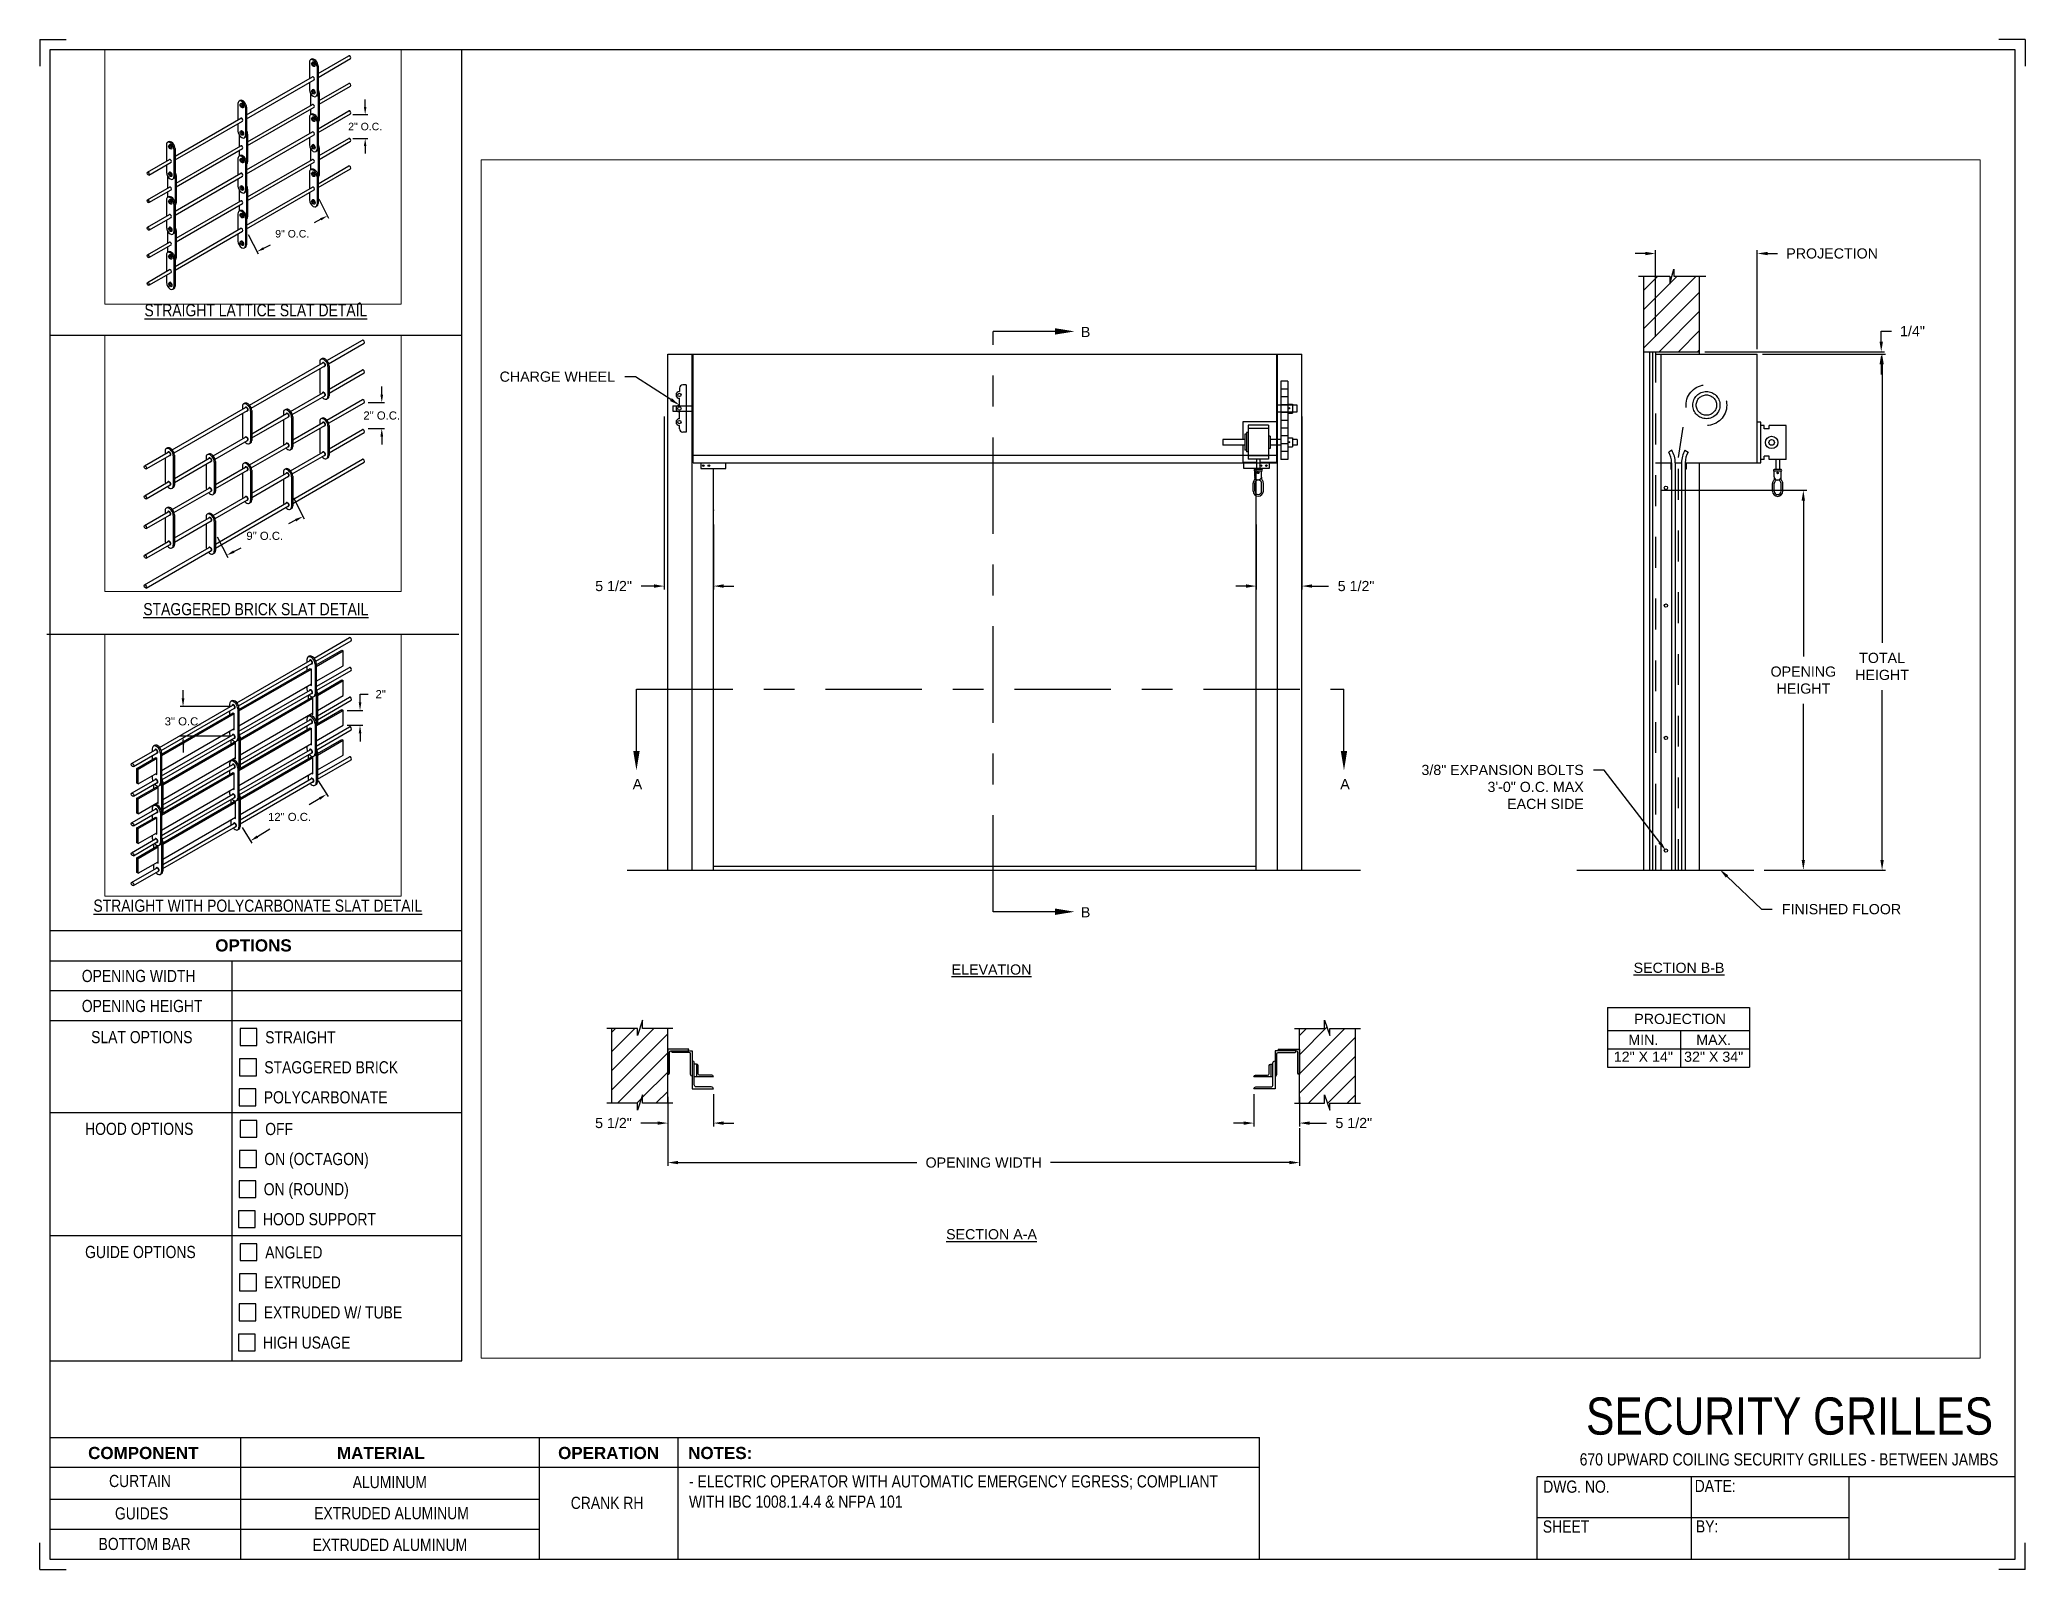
# Paper-space layout '670 CRANK RH' of a CAD drawing. Header units: inches. Extents: x 0.1 to 10.9, y 0.1 to 8.4.
# The model-space entities are those that its viewports show. They can reach past a viewport. Long polylines and large blocks are cut down to what shows.
import ezdxf
from ezdxf import colors
from ezdxf.entities.mleader import LeaderData, LeaderLine
from ezdxf.math import Vec2, Vec3

# ---------------------------------------------------------------- set-up
doc = ezdxf.new("R2010")
doc.units = ezdxf.units.IN
doc.header["$LTSCALE"] = 0.25
doc.header["$MEASUREMENT"] = 0
for name, pattern in [('CENTER', [2, 1.25, -0.25, 0.25, -0.25]), ('HIDDEN', [0.375, 0.25, -0.125]), ('HIDDEN2', [0.1875, 0.125, -0.0625])]:
    doc.linetypes.add(name, pattern=pattern)
for name, color, linetype in [('ANNOTATIONS', 1, 'Continuous'), ('CRANK RH', 7, 'Continuous'), ('DETAILS', 4, 'Continuous'), ('SECTION CUTS', 6, 'CENTER'), ('TITLE BLOCK', 7, 'Continuous')]:
    doc.layers.add(name, color=color, linetype=linetype)
doc.styles.add('ARIAL', font='arial.ttf', dxfattribs={"height": 0.09375})
doc.styles.add('CADdetails-DIMENSIONS', font='ARIALN.TTF', dxfattribs={"height": 2.38})
doc.styles.get("Standard").update_dxf_attribs({"font": 'romans.shx'})
doc.dimstyles.new('STANDARD$0', dxfattribs={"dimtxt": 0.09375, "dimasz": 0.09375, "dimexe": 0.03125, "dimexo": 0.046875, "dimgap": 0.09, "dimtad": 0, "dimtih": 1, "dimtoh": 1, "dimdec": 4, "dimzin": 0, "dimdsep": 46, "dimtxsty": 'ARIAL', "dimcen": 0.09, "dimadec": 0, "dimazin": 0, "dimtfac": 1, "dimtdec": 4, "dimtofl": 0, "dimtmove": 0, "dimatfit": 1, "dimfxl": 1, "dimtolj": 1, "dimtzin": 0, "dimarcsym": 0})
pattern_1 = [(45, (7.58987, -16.66831), (-0.08838835, 0.08838835), [])]

psp = doc.layouts.new('670 CRANK RH')

# ---------------------------------------------------------------- texts
at = {"layer": 'TITLE BLOCK', "style": 'CADdetails-DIMENSIONS'}
for s, insert, char_height, width, attachment_point in [('{\\LSTRAIGHT LATTICE SLAT DETAIL}', (1.248, 6.981), 0.06641, 1.75949, 2), ('{\\LSTAGGERED BRICK SLAT DETAIL}', (1.248, 5.348), 0.06641, 1.75949, 2), ('{\\L STRAIGHT WITH POLYCARBONATE SLAT DETAIL}', (1.248, 3.728), 0.06641, 1.94889, 2), ('{\\fArial|b1|i0|c0|p34;OPTIONS}', (1.235, 3.511), 0.06641, 1.75949, 2), ('OPENING WIDTH', (0.297, 3.344), 0.06641, 1.30693, 1), ('OPENING HEIGHT', (0.297, 3.18), 0.06641, 1.30693, 1), ('SLAT OPTIONS', (0.348, 3.01), 0.06641, 1.30693, 1), ('STRAIGHT', (1.299, 3.009), 0.0664, 1.23928, 1), ('STAGGERED BRICK', (1.294, 2.845), 0.06641, 1.53035, 1), ('POLYCARBONATE', (1.291, 2.681), 0.06641, 1.53035, 1), ('HOOD OPTIONS', (0.315, 2.509), 0.06641, 1.30693, 1), ('OFF', (1.299, 2.508), 0.0664, 1.23928, 1), ('ON (OCTAGON)', (1.294, 2.344), 0.06641, 1.53035, 1), ('ON (ROUND)', (1.291, 2.179), 0.0664, 1.53035, 1), ('HOOD SUPPORT', (1.287, 2.015), 0.06641, 1.53035, 1), ('GUIDE OPTIONS', (0.315, 1.836), 0.06641, 1.30693, 1), ('ANGLED', (1.299, 1.834), 0.0664, 1.23928, 1), ('EXTRUDED', (1.294, 1.67), 0.0664, 1.53035, 1), ('EXTRUDED W/ TUBE', (1.291, 1.506), 0.06641, 1.53035, 1), ('HIGH USAGE', (1.287, 1.341), 0.0664, 1.53035, 1), ('\\A1;\\pxqc;SECURITY GRILLES', (10.979, 1.008), 0.20312, 2.70386, 3), ('{\\fArial|b1|i0|c0|p34;COMPONENT}', (0.633, 0.738), 0.06641, 1.75949, 2), ('{\\fArial|b1|i0|c0|p34;MATERIAL}', (1.931, 0.738), 0.06641, 1.75949, 2), ('{\\fArial|b1|i0|c0|p34;OPERATION}', (3.175, 0.738), 0.06641, 1.75949, 2), ('{\\fArial|b1|i0|c0|p34;NOTES:}', (3.785, 0.738), 0.06641, 1.75949, 2), ('670 UPWARD COILING SECURITY GRILLES - BETWEEN JAMBS', (9.624, 0.703), 0.06641, 2.79915, 2), ('CURTAIN', (0.615, 0.585), 0.0664, 1.75949, 2), ('ALUMINUM', (1.98, 0.579), 0.0664, 1.75949, 2), ('\\pxql,t2;- ELECTRIC OPERATOR WITH AUTOMATIC EMERGENCY EGRESS; COMPLIANT WITH IBC 1008.1.4.4 & NFPA 101', (5.111, 0.583), 0.066406, 2.9937, 2), ('DWG. NO.', (8.463, 0.554), 0.0664, 1.75949, 2), ('DATE:', (9.221, 0.558), 0.0664, 1.75949, 2), ('\\pxqc;\\PCRANK RH', (3.167, 0.576), 0.0664, 0.40286, 2), ('GUIDES', (0.624, 0.408), 0.0664, 1.75949, 2), ('EXTRUDED ALUMINUM', (1.989, 0.409), 0.06641, 1.75949, 2), ('SHEET', (8.406, 0.336), 0.0664, 1.75949, 2), ('BY:', (9.177, 0.337), 0.0664, 1.75949, 2), ('BOTTOM BAR', (0.64, 0.241), 0.0664, 1.75949, 2), ('EXTRUDED ALUMINUM', (1.98, 0.236), 0.06641, 1.75949, 2)]:
    psp.add_mtext(s, dxfattribs=dict(at, insert=insert, char_height=char_height, width=width, attachment_point=attachment_point))

msp = doc.modelspace()

# ---------------------------------------------------------------- texts
at = {"layer": 'ANNOTATIONS', "char_height": 0.09375, "attachment_point": 2, "style": 'ARIAL'}
for s, insert, width in [('{\\LSECTION B-B}', (210.58116, 239.18292), 1.3823677), ('{\\LELEVATION}', (204.24975, 239.16695), 3.0834986), ('{\\LSECTION A-A}', (204.24975, 236.72912), 1.3823677)]:
    msp.add_mtext(s, dxfattribs=dict(at, insert=insert, width=width))
for s, width, insert in [('PROJECTION ', 1.7594917, (210.59067, 238.71197)), ('MIN.\\P12" X 14" ', 0.6711642, (210.25255, 238.51998)), ('MAX.\\P32" X 34"', 0.6567117, (210.89998, 238.51998))]:
    msp.add_mtext_dynamic_manual_height_columns(s, width=width, gutter_width=1.36268, heights=[0], dxfattribs=dict(at, insert=insert))
at = {"layer": 'SECTION CUTS', "style": 'ARIAL'}
for s, p in [('B', (205.07242, 244.94469)), ('A', (200.94509, 240.78059)), ('A', (207.46104, 240.78059)), ('B', (205.07242, 239.60049))]:
    msp.add_text(s, height=0.09375, dxfattribs=at).set_placement(p)

# ---------------------------------------------------------------- blocks, each defined once
blk = doc.blocks.new('*D23')
at = {"layer": 'ANNOTATIONS', "color": 0, "lineweight": -2, "transparency": 16777216}
for p, q in [((210.411, 243.533), (211.757, 243.533)), ((211.726, 243.439), (211.726, 242.002)), ((211.726, 240.13), (211.726, 241.567)), ((211.364, 240.036), (211.757, 240.036))]:
    blk.add_line(p, q, dxfattribs=at)
at = {"layer": 'ANNOTATIONS', "color": 0, "transparency": 16777216}
for points in [[(211.71, 243.439), (211.741, 243.439), (211.726, 243.533)], [(211.71, 240.13), (211.741, 240.13), (211.726, 240.036)]]:
    blk.add_solid(points, dxfattribs=at)
at = {"layer": 'defpoints', "color": 0, "transparency": 16777216}
for p in [(210.364, 243.533), (211.726, 243.533), (211.318, 240.036)]:
    blk.add_point(p, dxfattribs=at)
at = {"layer": 'ANNOTATIONS', "color": 0, "transparency": 16777216, "insert": (211.726, 241.785), "char_height": 0.09375, "attachment_point": 5, "style": 'ARIAL'}
blk.add_mtext('\\A1;OPENING \\PHEIGHT', dxfattribs=at)
blk = doc.blocks.new('*D24')
at = {"layer": 'ANNOTATIONS', "color": 0, "lineweight": -2, "transparency": 16777216}
for p, q in [((211.349, 244.786), (212.482, 244.786)), ((212.451, 244.693), (212.451, 242.129)), ((212.451, 240.13), (212.451, 241.694)), ((211.364, 240.036), (212.482, 240.036))]:
    blk.add_line(p, q, dxfattribs=at)
at = {"layer": 'ANNOTATIONS', "color": 0, "transparency": 16777216}
for points in [[(212.435, 244.693), (212.467, 244.693), (212.451, 244.786)], [(212.435, 240.13), (212.467, 240.13), (212.451, 240.036)]]:
    blk.add_solid(points, dxfattribs=at)
at = {"layer": 'defpoints', "color": 0, "transparency": 16777216}
for p in [(211.302, 244.786), (211.318, 240.036), (212.451, 240.036)]:
    blk.add_point(p, dxfattribs=at)
at = {"layer": 'ANNOTATIONS', "color": 0, "transparency": 16777216, "insert": (212.451, 241.911), "char_height": 0.0938, "attachment_point": 5, "style": 'ARIAL'}
blk.add_mtext('\\A1;TOTAL\\PHEIGHT', dxfattribs=at)
blk = doc.blocks.new('*D16')
at = {"layer": 'ANNOTATIONS', "color": 0, "lineweight": -2, "transparency": 16777216}
for p, q in [((210.271, 245.714), (210.177, 245.714)), ((210.364, 244.948), (210.364, 245.745)), ((211.302, 244.833), (211.302, 245.745)), ((211.396, 245.714), (211.489, 245.714))]:
    blk.add_line(p, q, dxfattribs=at)
at = {"layer": 'ANNOTATIONS', "color": 0, "transparency": 16777216}
for points in [[(210.271, 245.729), (210.271, 245.698), (210.364, 245.714)], [(211.396, 245.729), (211.396, 245.698), (211.302, 245.714)]]:
    blk.add_solid(points, dxfattribs=at)
at = {"layer": 'defpoints', "color": 0, "transparency": 16777216}
for p in [(211.302, 245.714), (210.364, 244.901), (211.302, 244.786)]:
    blk.add_point(p, dxfattribs=at)
at = {"layer": 'ANNOTATIONS', "color": 0, "transparency": 16777216, "insert": (211.991, 245.714), "char_height": 0.09375, "attachment_point": 5, "style": 'ARIAL'}
blk.add_mtext('\\A1;PROJECTION', dxfattribs=at)
blk = doc.blocks.new('*D17')
at = {"layer": 'ANNOTATIONS', "color": 0, "lineweight": -2, "transparency": 16777216}
for p, q in [((201.268, 237.948), (201.268, 237.674)), ((201.688, 237.973), (201.688, 237.674)), ((201.174, 237.706), (201.021, 237.706)), ((201.782, 237.706), (201.876, 237.706))]:
    blk.add_line(p, q, dxfattribs=at)
at = {"layer": 'ANNOTATIONS', "color": 0, "transparency": 16777216}
for points in [[(201.174, 237.721), (201.174, 237.69), (201.268, 237.706)], [(201.782, 237.721), (201.782, 237.69), (201.688, 237.706)]]:
    blk.add_solid(points, dxfattribs=at)
at = {"layer": 'defpoints', "color": 0, "transparency": 16777216}
for p in [(201.268, 237.995), (201.688, 238.02), (201.268, 237.706)]:
    blk.add_point(p, dxfattribs=at)
at = {"layer": 'ANNOTATIONS', "color": 0, "transparency": 16777216, "insert": (200.768, 237.706), "char_height": 0.0938, "attachment_point": 5, "style": 'ARIAL'}
blk.add_mtext('\\A1;5 1/2"', dxfattribs=at)
blk = doc.blocks.new('*D18')
at = {"layer": 'ANNOTATIONS', "color": 0, "lineweight": -2, "transparency": 16777216}
for p, q in [((212.443, 244.902), (212.443, 244.998)), ((212.443, 244.998), (212.537, 244.998)), ((210.818, 244.809), (212.474, 244.809)), ((211.349, 244.786), (212.474, 244.786)), ((212.443, 244.693), (212.443, 244.599))]:
    blk.add_line(p, q, dxfattribs=at)
at = {"layer": 'ANNOTATIONS', "color": 0, "transparency": 16777216}
for points in [[(212.428, 244.902), (212.459, 244.902), (212.443, 244.809)], [(212.428, 244.693), (212.459, 244.693), (212.443, 244.786)]]:
    blk.add_solid(points, dxfattribs=at)
at = {"layer": 'defpoints', "color": 0, "transparency": 16777216}
for p in [(210.771, 244.809), (211.302, 244.786), (212.443, 244.809)]:
    blk.add_point(p, dxfattribs=at)
at = {"layer": 'ANNOTATIONS', "color": 0, "transparency": 16777216, "insert": (212.731, 244.998), "char_height": 0.0938, "attachment_point": 5, "style": 'ARIAL'}
blk.add_mtext('\\A1;1/4"', dxfattribs=at)
blk = doc.blocks.new('*D19')
at = {"layer": 'ANNOTATIONS', "color": 0, "lineweight": -2, "transparency": 16777216}
for p, q in [((206.666, 237.973), (206.666, 237.674)), ((207.086, 237.948), (207.086, 237.674)), ((206.572, 237.706), (206.478, 237.706)), ((207.179, 237.706), (207.333, 237.706))]:
    blk.add_line(p, q, dxfattribs=at)
at = {"layer": 'ANNOTATIONS', "color": 0, "transparency": 16777216}
for points in [[(206.572, 237.721), (206.572, 237.69), (206.666, 237.706)], [(207.179, 237.721), (207.179, 237.69), (207.086, 237.706)]]:
    blk.add_solid(points, dxfattribs=at)
at = {"layer": 'defpoints', "color": 0, "transparency": 16777216}
for p in [(206.666, 238.02), (207.086, 237.995), (207.086, 237.706)]:
    blk.add_point(p, dxfattribs=at)
at = {"layer": 'ANNOTATIONS', "color": 0, "transparency": 16777216, "insert": (207.586, 237.706), "char_height": 0.0938, "attachment_point": 5, "style": 'ARIAL'}
blk.add_mtext('\\A1;5 1/2"', dxfattribs=at)
blk = doc.blocks.new('*D20')
at = {"layer": 'ANNOTATIONS', "color": 0, "lineweight": -2, "transparency": 16777216}
for p, q in [((201.236, 244.214), (201.236, 242.62)), ((201.688, 243.218), (201.688, 242.62)), ((201.142, 242.651), (201.022, 242.651)), ((201.782, 242.651), (201.876, 242.651))]:
    blk.add_line(p, q, dxfattribs=at)
at = {"layer": 'ANNOTATIONS', "color": 0, "transparency": 16777216}
for points in [[(201.142, 242.667), (201.142, 242.636), (201.236, 242.651)], [(201.782, 242.667), (201.782, 242.636), (201.688, 242.651)]]:
    blk.add_solid(points, dxfattribs=at)
at = {"layer": 'defpoints', "color": 0, "transparency": 16777216}
for p in [(201.236, 244.26), (201.688, 243.265), (201.236, 242.651)]:
    blk.add_point(p, dxfattribs=at)
at = {"layer": 'ANNOTATIONS', "color": 0, "transparency": 16777216, "insert": (200.769, 242.651), "char_height": 0.0938, "attachment_point": 5, "style": 'ARIAL'}
blk.add_mtext('\\A1;5 1/2"', dxfattribs=at)
blk = doc.blocks.new('*D21')
at = {"layer": 'ANNOTATIONS', "color": 0, "lineweight": -2, "transparency": 16777216}
for p, q in [((207.108, 244.214), (207.108, 242.62)), ((206.688, 243.218), (206.688, 242.62)), ((206.594, 242.651), (206.501, 242.651)), ((207.202, 242.651), (207.354, 242.651))]:
    blk.add_line(p, q, dxfattribs=at)
at = {"layer": 'ANNOTATIONS', "color": 0, "transparency": 16777216}
for points in [[(206.594, 242.667), (206.594, 242.636), (206.688, 242.651)], [(207.202, 242.667), (207.202, 242.636), (207.108, 242.651)]]:
    blk.add_solid(points, dxfattribs=at)
at = {"layer": 'defpoints', "color": 0, "transparency": 16777216}
for p in [(207.108, 244.26), (206.688, 243.265), (207.108, 242.651)]:
    blk.add_point(p, dxfattribs=at)
at = {"layer": 'ANNOTATIONS', "color": 0, "transparency": 16777216, "insert": (207.607, 242.651), "char_height": 0.0938, "attachment_point": 5, "style": 'ARIAL'}
blk.add_mtext('\\A1;5 1/2"', dxfattribs=at)
blk = doc.blocks.new('*D22')
at = {"layer": 'ANNOTATIONS', "color": 0, "lineweight": -2, "transparency": 16777216}
for p, q in [((201.268, 237.803), (201.268, 237.311)), ((207.086, 237.659), (207.086, 237.311)), ((201.362, 237.342), (203.561, 237.342)), ((206.992, 237.342), (204.793, 237.342))]:
    blk.add_line(p, q, dxfattribs=at)
at = {"layer": 'ANNOTATIONS', "color": 0, "transparency": 16777216}
for points in [[(201.362, 237.358), (201.362, 237.327), (201.268, 237.342)], [(206.992, 237.358), (206.992, 237.327), (207.086, 237.342)]]:
    blk.add_solid(points, dxfattribs=at)
at = {"layer": 'defpoints', "color": 0, "transparency": 16777216}
for p in [(201.268, 237.85), (207.086, 237.706), (207.086, 237.342)]:
    blk.add_point(p, dxfattribs=at)
at = {"layer": 'ANNOTATIONS', "color": 0, "transparency": 16777216, "insert": (204.177, 237.342), "char_height": 0.09375, "attachment_point": 5, "style": 'ARIAL'}
blk.add_mtext('\\A1;OPENING WIDTH', dxfattribs=at)
blk = doc.blocks.new('*D100')
at = {"layer": 'ANNOTATIONS', "color": 0, "lineweight": -2, "transparency": 16777216}
for p, q in [((197.198, 242.158), (197.321, 241.916)), ((197.223, 241.901), (197.139, 241.859)), ((196.318, 241.711), (196.441, 241.469)), ((196.511, 241.539), (196.594, 241.582))]:
    blk.add_line(p, q, dxfattribs=at)
at = {"layer": 'ANNOTATIONS', "color": 0, "transparency": 16777216}
for points in [[(197.216, 241.915), (197.23, 241.887), (197.307, 241.944)], [(196.504, 241.553), (196.518, 241.525), (196.427, 241.497)]]:
    blk.add_solid(points, dxfattribs=at)
at = {"layer": 'defpoints', "color": 0, "transparency": 16777216}
for p in [(197.176, 242.2), (197.307, 241.944), (196.297, 241.753)]:
    blk.add_point(p, dxfattribs=at)
at = {"layer": 'ANNOTATIONS', "color": 0, "transparency": 16777216, "insert": (196.867, 241.72), "char_height": 0.09375, "attachment_point": 5, "style": 'ARIAL'}
blk.add_mtext('\\A1;9" O.C.', dxfattribs=at)
blk = doc.blocks.new('*D101')
at = {"layer": 'ANNOTATIONS', "color": 0, "lineweight": -2, "transparency": 16777216}
for p, q in [((197.778, 243.302), (197.778, 243.396)), ((197.622, 243.208), (197.809, 243.208)), ((197.622, 242.911), (197.809, 242.911)), ((197.778, 242.817), (197.778, 242.723))]:
    blk.add_line(p, q, dxfattribs=at)
at = {"layer": 'ANNOTATIONS', "color": 0, "transparency": 16777216}
for points in [[(197.762, 243.302), (197.793, 243.302), (197.778, 243.208)], [(197.762, 242.817), (197.793, 242.817), (197.778, 242.911)]]:
    blk.add_solid(points, dxfattribs=at)
at = {"layer": 'defpoints', "color": 0, "transparency": 16777216}
for p in [(197.575, 243.208), (197.778, 243.208), (197.575, 242.911)]:
    blk.add_point(p, dxfattribs=at)
at = {"layer": 'ANNOTATIONS', "color": 0, "transparency": 16777216, "insert": (197.778, 243.059), "char_height": 0.09375, "attachment_point": 5, "style": 'ARIAL'}
blk.add_mtext('\\A1;2" O.C.', dxfattribs=at)
blk = doc.blocks.new('*D102')
at = {"layer": 'ANNOTATIONS', "color": 0, "lineweight": -2, "transparency": 16777216}
for p, q in [((196.907, 239.031), (197.03, 238.789)), ((196.932, 238.774), (196.848, 238.731)), ((196.027, 238.584), (196.15, 238.342)), ((196.22, 238.412), (196.303, 238.454))]:
    blk.add_line(p, q, dxfattribs=at)
at = {"layer": 'ANNOTATIONS', "color": 0, "transparency": 16777216}
for points in [[(196.925, 238.788), (196.939, 238.76), (197.016, 238.817)], [(196.213, 238.426), (196.227, 238.398), (196.136, 238.369)]]:
    blk.add_solid(points, dxfattribs=at)
at = {"layer": 'defpoints', "color": 0, "transparency": 16777216}
for p in [(196.885, 239.073), (197.016, 238.817), (196.006, 238.626)]:
    blk.add_point(p, dxfattribs=at)
at = {"layer": 'ANNOTATIONS', "color": 0, "transparency": 16777216, "insert": (196.576, 238.593), "char_height": 0.09375, "attachment_point": 5, "style": 'ARIAL'}
blk.add_mtext('\\A1;9" O.C.', dxfattribs=at)
blk = doc.blocks.new('*D103')
at = {"layer": 'ANNOTATIONS', "color": 0, "lineweight": -2, "transparency": 16777216}
for p, q in [((197.927, 240.226), (197.927, 240.32)), ((197.771, 240.132), (197.958, 240.132)), ((197.771, 239.835), (197.958, 239.835)), ((197.927, 239.741), (197.927, 239.647))]:
    blk.add_line(p, q, dxfattribs=at)
at = {"layer": 'ANNOTATIONS', "color": 0, "transparency": 16777216}
for points in [[(197.912, 240.226), (197.943, 240.226), (197.927, 240.132)], [(197.912, 239.741), (197.943, 239.741), (197.927, 239.835)]]:
    blk.add_solid(points, dxfattribs=at)
at = {"layer": 'defpoints', "color": 0, "transparency": 16777216}
for p in [(197.724, 240.132), (197.927, 240.132), (197.724, 239.835)]:
    blk.add_point(p, dxfattribs=at)
at = {"layer": 'ANNOTATIONS', "color": 0, "transparency": 16777216, "insert": (197.927, 239.983), "char_height": 0.09375, "attachment_point": 5, "style": 'ARIAL'}
blk.add_mtext('\\A1;2" O.C.', dxfattribs=at)
blk = doc.blocks.new('*D104')
at = {"layer": 'ANNOTATIONS', "color": 0, "lineweight": -2, "transparency": 16777216}
for p, q in [((197.285, 236.276), (197.398, 236.093)), ((197.301, 236.071), (197.179, 235.996)), ((196.406, 235.737), (196.518, 235.554)), ((196.582, 235.63), (196.727, 235.719))]:
    blk.add_line(p, q, dxfattribs=at)
at = {"layer": 'ANNOTATIONS', "color": 0, "transparency": 16777216}
for points in [[(197.293, 236.084), (197.309, 236.057), (197.381, 236.12)], [(196.573, 235.643), (196.59, 235.616), (196.502, 235.581)]]:
    blk.add_solid(points, dxfattribs=at)
at = {"layer": 'defpoints', "color": 0, "transparency": 16777216}
for p in [(197.261, 236.316), (197.381, 236.12), (196.381, 235.777)]:
    blk.add_point(p, dxfattribs=at)
at = {"layer": 'ANNOTATIONS', "color": 0, "transparency": 16777216, "insert": (196.953, 235.857), "char_height": 0.09375, "attachment_point": 5, "style": 'ARIAL'}
blk.add_mtext('\\A1;12" O.C.', dxfattribs=at)
blk = doc.blocks.new('*D105')
at = {"layer": 'ANNOTATIONS', "color": 0, "lineweight": -2, "transparency": 16777216}
for p, q in [((197.767, 237.182), (197.767, 237.276)), ((197.767, 237.276), (197.861, 237.276)), ((197.619, 237.088), (197.798, 237.088)), ((197.619, 236.916), (197.798, 236.916)), ((197.767, 236.823), (197.767, 236.729))]:
    blk.add_line(p, q, dxfattribs=at)
at = {"layer": 'ANNOTATIONS', "color": 0, "transparency": 16777216}
for points in [[(197.752, 237.182), (197.783, 237.182), (197.767, 237.088)], [(197.752, 236.823), (197.783, 236.823), (197.767, 236.916)]]:
    blk.add_solid(points, dxfattribs=at)
at = {"layer": 'defpoints', "color": 0, "transparency": 16777216}
for p in [(197.572, 237.088), (197.767, 237.088), (197.572, 236.916)]:
    blk.add_point(p, dxfattribs=at)
at = {"layer": 'ANNOTATIONS', "color": 0, "transparency": 16777216, "insert": (198.006, 237.276), "char_height": 0.0938, "attachment_point": 5, "style": 'ARIAL'}
blk.add_mtext('\\A1;2"', dxfattribs=at)
blk = doc.blocks.new('*D106')
at = {"layer": 'ANNOTATIONS', "color": 0, "lineweight": -2, "transparency": 16777216}
for p, q in [((195.723, 237.226), (195.723, 237.32)), ((196.277, 237.132), (195.691, 237.132)), ((196.277, 236.789), (195.691, 236.789)), ((195.723, 236.695), (195.723, 236.601))]:
    blk.add_line(p, q, dxfattribs=at)
at = {"layer": 'ANNOTATIONS', "color": 0, "transparency": 16777216}
for points in [[(195.707, 237.226), (195.738, 237.226), (195.723, 237.132)], [(195.707, 236.695), (195.738, 236.695), (195.723, 236.789)]]:
    blk.add_solid(points, dxfattribs=at)
at = {"layer": 'defpoints', "color": 0, "transparency": 16777216}
for p in [(196.324, 237.132), (195.723, 236.789), (196.324, 236.789)]:
    blk.add_point(p, dxfattribs=at)
at = {"layer": 'ANNOTATIONS', "color": 0, "transparency": 16777216, "insert": (195.723, 236.961), "char_height": 0.09375, "attachment_point": 5, "style": 'ARIAL'}
blk.add_mtext('\\A1;3" O.C.', dxfattribs=at)

# ---------------------------------------------------------------- dimensions: what is measured, and where the dimension line sits
at = {"layer": 'ANNOTATIONS'}
for base, p1, p2, text, picture, middle in [((211.30198, 245.71363), (210.36448, 244.90146), (211.30198, 244.78641), 'PROJECTION', '*D16', (211.99109, 245.71363)), ((207.1082, 242.65121), (206.68813, 243.26459), (207.1082, 244.26046), '5 1/2"', '*D21', (207.60699, 242.65121)), ((207.0857, 237.70565), (206.66563, 238.02007), (207.0857, 237.99494), '5 1/2"', '*D19', (207.5857, 237.70565)), ((207.0857, 237.3422), (201.26806, 237.85031), (207.0857, 237.70565), 'OPENING WIDTH', '*D22', (204.17688, 237.3422))]:
    dim = msp.add_linear_dim(base=base, p1=p1, p2=p2, text=text, dimstyle='STANDARD$0', dxfattribs=at)
    dim.commit()
    dim.dimension.update_dxf_attribs({"geometry": picture, "text_midpoint": middle, "dimtype": 160})
for base, p1, p2, angle, text, picture, middle, dimtype in [((212.44323, 244.80863), (211.30198, 244.78641), (210.77073, 244.80863), 90, '1/4"', '*D18', (212.73106, 244.99792), 160), ((212.45104, 240.03641), (211.30198, 244.78641), (211.3176, 240.03641), 90, 'TOTAL\\PHEIGHT', '*D24', (212.45104, 241.91141), 160), ((201.2357, 242.65121), (201.68813, 243.26459), (201.2357, 244.26046), 180, '5 1/2"', '*D20', (200.76927, 242.65121), 160), ((201.26806, 237.70565), (201.68813, 238.02007), (201.26806, 237.99494), 180, '5 1/2"', '*D17', (200.76806, 237.70565), 160), ((197.38118, 236.11963), (196.3813, 235.77695), (197.26091, 236.31592), 31.49751, '12" O.C.', '*D104', (196.95303, 235.85728), 161)]:
    dim = msp.add_linear_dim(base=base, p1=p1, p2=p2, angle=angle, text=text, dimstyle='STANDARD$0', dxfattribs=at)
    dim.commit()
    dim.dimension.update_dxf_attribs({"geometry": picture, "text_midpoint": middle, "dimtype": dimtype})
for base, p1, p2, text, picture, middle in [((197.77777, 243.20804), (197.57463, 242.9108), (197.57463, 243.20804), '2" O.C.', '*D101', (197.77777, 243.05942)), ((211.72555, 243.53305), (211.3176, 240.03641), (210.36448, 243.53305), 'OPENING \\PHEIGHT', '*D23', (211.72555, 241.78473)), ((197.9272, 240.1321), (197.72407, 239.83486), (197.72407, 240.1321), '2" O.C.', '*D103', (197.9272, 239.98348)), ((195.72267, 236.78863), (196.32413, 237.13238), (196.32413, 236.78863), '3" O.C.', '*D106', (195.72267, 236.96051))]:
    dim = msp.add_linear_dim(base=base, p1=p1, p2=p2, angle=90, text=text, dimstyle='STANDARD$0', dxfattribs=at)
    dim.commit()
    dim.dimension.update_dxf_attribs({"geometry": picture, "text_midpoint": middle})
for p1, p2, distance, text, picture, middle in [((196.29672, 241.75298), (197.17633, 242.20008), -0.28764, '9" O.C.', '*D100', (196.86685, 241.72012)), ((196.00571, 238.62586), (196.88532, 239.07295), -0.28764, '9" O.C.', '*D102', (196.57585, 238.59299)), ((197.57238, 236.91631), (197.57238, 237.08849), -0.19474, '2"', '*D105', (198.00555, 237.27599))]:
    dim = msp.add_aligned_dim(p1=p1, p2=p2, distance=distance, text=text, dimstyle='STANDARD$0', dxfattribs=at)
    dim.commit()
    dim.dimension.update_dxf_attribs({"geometry": picture, "text_midpoint": middle})

# ---------------------------------------------------------------- hatches: boundary and pattern name
at = {"layer": 'CRANK RH', "linetype": 'Continuous'}
h = msp.add_hatch(dxfattribs=at)
h.set_pattern_fill('ANSI31', color=256, style=0)
h.set_pattern_definition([(45, (8.14122, -16.66831), (-0.08838835, 0.08838835), [])])
h.paths.add_polyline_path([(210.77073, 244.76984), (210.77073, 245.50443), (210.53423, 245.50443), (210.53423, 245.56909), (210.49582, 245.43573), (210.49582, 245.50443), (210.2551, 245.50443), (210.2551, 244.95413)])
h.paths.add_polyline_path([(210.2551, 244.95413), (210.2551, 244.80863), (210.77073, 244.80863), (210.77073, 244.75607), (210.77073, 244.76984)])
at = {"layer": 'CRANK RH'}
h = msp.add_hatch(dxfattribs=at)
h.set_pattern_fill('ANSI31', color=256, style=0)
h.set_pattern_definition(pattern_1)
h.paths.add_polyline_path([(200.98964, 238.51277), (200.98964, 238.57687), (200.75243, 238.57687), (200.75243, 237.88937), (200.98964, 237.88937), (200.98964, 237.82527), (201.03654, 237.96734), (201.03654, 237.88937), (201.26806, 237.88937), (201.26806, 238.57687), (201.03654, 238.57687), (201.03654, 238.65484)])
h = msp.add_hatch(dxfattribs=at)
h.set_pattern_fill('ANSI31', color=256, style=0)
h.set_pattern_definition(pattern_1)
h.paths.add_polyline_path([(207.36412, 238.51277), (207.36412, 238.57687), (207.60132, 238.57687), (207.60132, 237.88937), (207.36412, 237.88937), (207.36412, 237.82527), (207.31722, 237.96734), (207.31722, 237.88937), (207.0857, 237.88937), (207.0857, 238.57687), (207.31722, 238.57687), (207.31722, 238.65484)])

# ---------------------------------------------------------------- linework, layer by layer
at = {"layer": 'ANNOTATIONS'}
for p, q in [((209.92198, 238.7714), (209.92198, 238.22003)), ((209.92198, 238.7714), (211.22975, 238.7714)), ((211.22975, 238.7714), (211.22975, 238.22003)), ((209.92198, 238.55993), (211.22975, 238.55993)), ((210.59483, 238.55993), (210.59483, 238.22003)), ((209.92198, 238.38998), (211.22975, 238.38998)), ((209.92198, 238.22003), (211.22975, 238.22003))]:
    msp.add_line(p, q, dxfattribs=at)
at = {"layer": 'CRANK RH', "linetype": 'Continuous'}
for p, q in [((210.20871, 245.50443), (210.49582, 245.50443)), ((210.2551, 245.50443), (210.2551, 240.03641)), ((210.49582, 245.43573), (210.53423, 245.56909)), ((210.49582, 245.50443), (210.49582, 245.43573)), ((210.53423, 245.56909), (210.53423, 245.50443)), ((210.53423, 245.50443), (210.82942, 245.50443)), ((210.77073, 244.78641), (210.77073, 245.50443)), ((201.26806, 240.03641), (201.26806, 244.78641)), ((201.26806, 244.78641), (207.1082, 244.78641)), ((201.49275, 240.03641), (201.49275, 244.78641)), ((201.50063, 243.78641), (201.50063, 244.78641)), ((206.87563, 243.78641), (206.87563, 244.78641)), ((206.88351, 240.03641), (206.88351, 244.78641)), ((207.1082, 240.03641), (207.1082, 244.78641)), ((210.2551, 244.80863), (210.77073, 244.80863)), ((210.309, 244.80863), (210.309, 240.03641)), ((210.3367, 244.80863), (210.3367, 240.03641)), ((210.36448, 244.78641), (211.30198, 244.78641)), ((210.41725, 243.78641), (210.41725, 244.78641)), ((211.30198, 243.78641), (211.30198, 244.78641)), ((201.43813, 244.50516), (201.40688, 244.50516)), ((201.43813, 244.50516), (201.43813, 244.06766)), ((201.37563, 244.47391), (201.37563, 244.44266)), ((201.37563, 244.31766), (201.37563, 244.38016)), ((207.06313, 244.31766), (206.87563, 244.31766)), ((207.06313, 244.25516), (207.06313, 244.31766)), ((201.37563, 244.19266), (201.37563, 244.25516)), ((201.37563, 244.09891), (201.37563, 244.13016)), ((206.56543, 244.16352), (206.56543, 244.00197)), ((206.6123, 244.13227), (206.6123, 243.81977)), ((206.7998, 244.13227), (206.7998, 243.81977)), ((206.87563, 244.25516), (207.06313, 244.25516)), ((206.87793, 244.16352), (206.87793, 244.00197)), ((211.33323, 243.78641), (211.33323, 244.16141)), ((211.36448, 244.09891), (211.36448, 244.13016)), ((211.41135, 244.09891), (211.41135, 244.13016)), ((211.56733, 243.81766), (211.56733, 244.13016)), ((201.43813, 244.06766), (201.40688, 244.06766)), ((206.56543, 243.95007), (206.56543, 243.78852)), ((206.58105, 244.04884), (206.58105, 243.9032)), ((206.59668, 244.06447), (206.59668, 243.88757)), ((206.81543, 244.03322), (206.81543, 243.91882)), ((206.87793, 243.95007), (206.87793, 243.78852)), ((206.87563, 243.85222), (201.50063, 243.85222)), ((201.50063, 243.78641), (206.87563, 243.78641)), ((201.57127, 243.78641), (201.57127, 243.73399)), ((201.80207, 243.73399), (201.80207, 243.78641)), ((206.57418, 243.73399), (206.57418, 243.78641)), ((206.69043, 243.81977), (206.69043, 243.72602)), ((206.72168, 243.81977), (206.72168, 243.72602)), ((206.80499, 243.78641), (206.80499, 243.73399)), ((210.36448, 243.78641), (210.51291, 243.78641)), ((210.41481, 243.78641), (210.41481, 240.03641)), ((210.515, 243.902), (210.48609, 243.88502)), ((210.5051, 243.78641), (210.5051, 243.72791)), ((210.51291, 243.78641), (210.51291, 240.03641)), ((210.54644, 243.78641), (210.60439, 243.78641)), ((210.54644, 243.78641), (210.54644, 240.03641)), ((210.60439, 243.78641), (210.60439, 240.03641)), ((210.63583, 243.902), (210.66474, 243.88502)), ((210.63791, 243.78641), (211.30198, 243.78641)), ((210.63791, 243.78641), (210.63791, 240.03641)), ((210.64573, 243.78641), (210.64573, 243.72791)), ((210.77073, 240.03641), (210.77073, 243.78641)), ((211.36448, 243.81766), (211.36448, 243.84891)), ((211.41135, 243.81766), (211.41135, 243.84891)), ((211.47372, 243.81766), (211.47372, 243.72391)), ((211.50497, 243.81766), (211.50497, 243.72391)), ((201.57127, 243.73399), (201.80207, 243.73399)), ((201.68813, 240.03641), (201.68813, 243.73399)), ((206.80499, 243.73399), (206.57418, 243.73399)), ((206.65919, 243.52647), (206.65918, 243.59753)), ((206.7373, 243.7104), (206.6748, 243.71039)), ((206.6748, 243.66003), (206.6748, 243.7104)), ((206.67481, 243.52647), (206.67481, 243.59753)), ((206.68813, 240.03641), (206.68813, 243.73399)), ((206.7373, 243.66003), (206.7373, 243.7104)), ((206.75294, 243.52647), (206.75293, 243.59754)), ((210.5051, 243.72791), (210.51291, 243.72791)), ((210.64573, 243.72791), (210.63791, 243.72791)), ((211.44248, 243.52436), (211.44247, 243.59542)), ((211.52059, 243.70829), (211.45809, 243.70829)), ((211.45809, 243.65792), (211.45809, 243.70829)), ((211.4581, 243.52436), (211.4581, 243.59542)), ((211.52059, 243.65793), (211.52059, 243.70829)), ((211.53623, 243.52437), (211.53622, 243.59543)), ((209.6395, 240.03641), (211.27073, 240.03641)), ((201.03654, 238.65484), (200.98964, 238.51277)), ((201.03654, 238.57687), (201.03654, 238.65484)), ((207.31722, 238.57687), (207.31722, 238.65484)), ((207.31722, 238.65484), (207.36412, 238.51277)), ((200.98964, 238.57687), (200.70556, 238.57687)), ((200.98964, 238.51277), (200.98964, 238.57687)), ((201.31493, 238.57687), (201.03654, 238.57687)), ((207.03882, 238.57687), (207.31722, 238.57687)), ((207.36412, 238.51277), (207.36412, 238.57687)), ((207.36412, 238.57687), (207.6482, 238.57687)), ((201.49275, 238.37176), (201.49275, 238.02007)), ((206.86101, 238.37176), (206.86101, 238.02007)), ((201.49275, 238.1373), (201.49275, 238.1373)), ((201.53182, 238.24963), (201.51229, 238.24963)), ((201.68813, 238.1324), (201.51229, 238.1324)), ((201.68813, 238.1324), (201.68813, 238.1324)), ((206.66563, 238.1324), (206.66563, 238.1324)), ((206.82193, 238.24963), (206.84147, 238.24963)), ((206.86101, 238.1373), (206.86101, 238.1373)), ((201.03654, 237.96734), (200.98964, 237.82527)), ((201.03654, 237.88937), (201.03654, 237.96734)), ((207.31722, 237.88937), (207.31722, 237.96734)), ((207.31722, 237.96734), (207.36412, 237.82527)), ((200.98964, 237.88937), (200.70556, 237.88937)), ((200.98964, 237.82527), (200.98964, 237.88937)), ((201.31493, 237.88937), (201.03654, 237.88937)), ((207.03882, 237.88937), (207.31722, 237.88937)), ((207.36412, 237.88937), (207.6482, 237.88937)), ((207.36412, 237.82527), (207.36412, 237.88937))]:
    msp.add_line(p, q, dxfattribs=at)
at = {"layer": 'CRANK RH', "linetype": 'HIDDEN2'}
msp.add_line((210.36448, 244.80863), (210.36448, 240.03641), dxfattribs=at)
at = {"layer": 'CRANK RH'}
for p, q in [((206.97707, 244.53739), (206.91488, 244.53739)), ((206.91488, 244.53739), (206.91488, 243.81739)), ((206.97707, 244.53739), (206.97707, 243.81739)), ((201.31543, 244.31236), (201.50063, 244.31236)), ((201.31543, 244.31236), (201.31543, 244.26046)), ((206.97707, 244.46539), (206.91488, 244.46539)), ((206.97707, 244.39339), (206.91488, 244.39339)), ((206.97707, 244.32139), (206.91488, 244.32139)), ((206.97707, 244.32783), (207.02078, 244.32783)), ((207.02078, 244.32783), (207.02078, 244.245)), ((201.31543, 244.26046), (201.50063, 244.26046)), ((206.87793, 244.16352), (206.56543, 244.16352)), ((206.7998, 244.13227), (206.6123, 244.13227)), ((206.97707, 244.24939), (206.91488, 244.24939)), ((206.97707, 244.17739), (206.91488, 244.17739)), ((206.97707, 244.245), (207.02078, 244.245)), ((211.33323, 244.16141), (211.30198, 244.16141)), ((211.36448, 244.13016), (211.33323, 244.13016)), ((211.56733, 244.13016), (211.41135, 244.13016)), ((206.58105, 244.00197), (206.38022, 244.00197)), ((206.38022, 244.00197), (206.38022, 243.95007)), ((206.58105, 243.95007), (206.38022, 243.95007)), ((206.59668, 244.04884), (206.58105, 244.04884)), ((206.6123, 244.06447), (206.59668, 244.06447)), ((206.7998, 244.10102), (206.6123, 244.10102)), ((206.81543, 244.03322), (206.7998, 244.03322)), ((206.91488, 244.00197), (206.81543, 244.00197)), ((206.91488, 243.95007), (206.81543, 243.95007)), ((206.97707, 244.10539), (206.91488, 244.10539)), ((206.97707, 244.03339), (206.91488, 244.03339)), ((206.97707, 243.96139), (206.91488, 243.96139)), ((206.97707, 244.01533), (207.02078, 244.01533)), ((207.02078, 244.01533), (207.02078, 243.9325)), ((207.06313, 244.00197), (207.02078, 244.00197)), ((207.06313, 243.95007), (207.02078, 243.95007)), ((207.06313, 244.00197), (207.06313, 243.95007)), ((211.41135, 244.09891), (211.36448, 244.09891)), ((206.69043, 243.78852), (206.56543, 243.78852)), ((206.59668, 243.9032), (206.58105, 243.9032)), ((206.6123, 243.88757), (206.59668, 243.88757)), ((206.7998, 243.85102), (206.6123, 243.85102)), ((206.7998, 243.81977), (206.6123, 243.81977)), ((206.87793, 243.78852), (206.72168, 243.78852)), ((206.81543, 243.91882), (206.7998, 243.91882)), ((206.97707, 243.88939), (206.91488, 243.88939)), ((206.97707, 243.81739), (206.91488, 243.81739)), ((206.97707, 243.9325), (207.02078, 243.9325)), ((211.36448, 243.81766), (211.33323, 243.81766)), ((211.41135, 243.84891), (211.36448, 243.84891)), ((211.56733, 243.81766), (211.41135, 243.81766)), ((206.7373, 243.72602), (206.6748, 243.72602)), ((206.73731, 243.52647), (206.73731, 243.59753)), ((211.52059, 243.72392), (211.45809, 243.72391)), ((211.5206, 243.52437), (211.5206, 243.59543)), ((200.89514, 240.03641), (207.64729, 240.03641)), ((206.68813, 240.06766), (201.68813, 240.06766)), ((200.75243, 237.88937), (200.75243, 238.57687)), ((201.26806, 237.88937), (201.26806, 238.57687)), ((207.0857, 237.88937), (207.0857, 238.57687)), ((207.60132, 237.88937), (207.60132, 238.57687))]:
    msp.add_line(p, q, dxfattribs=at)
at = {"layer": 'CRANK RH', "linetype": 'HIDDEN'}
for p, q in [((210.57541, 243.8343), (210.64837, 244.31781)), ((210.57541, 240.03641), (210.57541, 243.8343))]:
    msp.add_line(p, q, dxfattribs=at)
at = {"layer": 'CRANK RH', "linetype": 'ByBlock'}
msp.add_line((211.30198, 243.78641), (211.33323, 243.78641), dxfattribs=at)
at = {"layer": 'CRANK RH'}
for points in [[(206.98555, 244.28875), (206.98701, 244.29128), (206.98994, 244.29128), (206.9914, 244.28875), (206.98994, 244.28621), (206.98701, 244.28621)], [(206.98555, 243.97625), (206.98701, 243.97878), (206.98994, 243.97878), (206.9914, 243.97625), (206.98994, 243.97371), (206.98701, 243.97371)]]:
    msp.add_lwpolyline(points, close=True, dxfattribs=at)
at = {"layer": 'CRANK RH', "linetype": 'Continuous'}
for points in [[(201.44879, 238.37176, 0.41421356), (201.46344, 238.38641), (201.26806, 238.38641), (201.26806, 238.15195, 0.41421356), (201.28271, 238.16661), (201.28271, 238.35711, -0.41421356), (201.29737, 238.37176)], [(201.49275, 238.1373, -0.41421356), (201.47809, 238.15195), (201.47809, 238.34245, 0.41421356), (201.46344, 238.35711), (201.31202, 238.35711, -0.41421356), (201.29737, 238.37176), (201.49275, 238.37176)], [(201.49275, 238.02007), (201.68813, 238.02007, 0.41421356), (201.66859, 238.03961), (201.53182, 238.03961, -0.41421356), (201.51229, 238.05915), (201.51229, 238.25881, 0.41421356), (201.49275, 238.27835)], [(206.86101, 238.02007), (206.66563, 238.02007, -0.41421356), (206.68517, 238.03961), (206.82193, 238.03961, 0.41421356), (206.84147, 238.05915), (206.84147, 238.25881, -0.41421356), (206.86101, 238.27835)], [(206.86101, 238.1373, 0.41421356), (206.87566, 238.15195), (206.87566, 238.34245, -0.41421356), (206.89032, 238.35711), (207.04174, 238.35711, 0.41421356), (207.05639, 238.37176), (206.86101, 238.37176)], [(206.90497, 238.37176, -0.41421356), (206.89032, 238.38641), (207.0857, 238.38641), (207.0857, 238.15195, -0.41421356), (207.07105, 238.16661), (207.07105, 238.35711, 0.41421356), (207.05639, 238.37176)], [(201.68813, 238.1324, 0.41421356), (201.67348, 238.14705), (201.56113, 238.14705, -0.41421356), (201.54648, 238.16171), (201.54648, 238.23498, 0.41421356), (201.53182, 238.24963), (201.53182, 238.1324)], [(206.84147, 238.1324), (206.66563, 238.1324, -0.41421356), (206.68028, 238.14705), (206.79263, 238.14705, 0.41421356), (206.80728, 238.16171), (206.80728, 238.23498, -0.41421356), (206.82193, 238.24963), (206.82193, 238.1324)]]:
    msp.add_lwpolyline(points, format="xyb", dxfattribs=at)
at = {"layer": 'CRANK RH', "linetype": 'HIDDEN'}
msp.add_circle((210.83323, 244.31766), 0.1875, dxfattribs=at)
at = {"layer": 'CRANK RH'}
for centre, radius in [((201.37563, 244.41141), 0.01562), ((201.37563, 244.28641), 0.01562), ((201.37563, 244.16141), 0.01562), ((206.98847, 244.28875), 0.0057), ((206.98847, 243.97625), 0.0057)]:
    msp.add_circle(centre, radius, dxfattribs=at)
at = {"layer": 'CRANK RH', "linetype": 'CENTER'}
for radius in [0.125, 0.09375]:
    msp.add_circle((210.83323, 244.31766), radius, dxfattribs=at)
at = {"layer": 'CRANK RH', "linetype": 'Continuous'}
for centre, radius in [((211.43419, 243.97391), 0.0572), ((211.43419, 243.97391), 0.02595), ((201.59532, 243.7602), 0.00781), ((201.6465, 243.7602), 0.00781), ((206.72976, 243.7602), 0.00781), ((206.78094, 243.7602), 0.00781), ((206.70605, 243.69477), 0.00781), ((210.46045, 243.55592), 0.01562), ((211.48934, 243.69266), 0.00781), ((210.46045, 242.47191), 0.01562), ((210.46045, 241.25316), 0.01562), ((210.46045, 240.21561), 0.01562)]:
    msp.add_circle(centre, radius, dxfattribs=at)
for centre, radius, start, end in [((201.40688, 244.47391), 0.03125, 90, 180), ((201.37563, 244.41141), 0.03125, 90, 270), ((201.37563, 244.28641), 0.03125, 90, 270), ((201.37563, 244.16141), 0.03125, 90, 270), ((201.40688, 244.09891), 0.03125, 180, 270), ((210.31827, 243.78641), 0.19465, 0, 30.436314), ((210.31827, 243.78641), 0.22817, 0, 30.436314), ((210.83256, 243.78641), 0.22817, 149.563686, 180), ((210.83256, 243.78641), 0.19465, 149.563686, 180)]:
    msp.add_arc(centre, radius, start, end, dxfattribs=at)
at = {"layer": 'CRANK RH'}
for centre, radius, start, end in [((206.70606, 243.59753), 0.04687, 141.321323, 180.003511), ((206.6748, 243.71821), 0.00781, 90.003511, 270.003511), ((206.64507, 243.64636), 0.03125, 321.321323, 12.639136), ((206.70605, 243.66003), 0.03125, 180.003511, 0.003511), ((206.70606, 243.59753), 0.03125, 0.003511, 180.003511), ((206.76704, 243.64636), 0.03125, 167.367885, 218.685698), ((206.7373, 243.71821), 0.00781, 270.003511, 90.003511), ((206.70606, 243.59753), 0.04687, 0.003511, 38.685698), ((211.48935, 243.59543), 0.04688, 141.321323, 180.003511), ((211.45809, 243.7161), 0.00781, 90.003511, 270.003511), ((211.42836, 243.64425), 0.03125, 321.321323, 12.639136), ((211.48934, 243.65793), 0.03125, 180.003511, 0.003511), ((211.48935, 243.59543), 0.03125, 0.003511, 180.003511), ((211.55033, 243.64426), 0.03125, 167.367885, 218.685698), ((211.52059, 243.7161), 0.00781, 270.003511, 90.003511), ((211.48935, 243.59543), 0.04688, 0.003511, 38.685698), ((206.70606, 243.52647), 0.04687, 180.003511, 0.003511), ((206.70606, 243.52647), 0.03125, 180.003511, 0.003511), ((211.48935, 243.52436), 0.04688, 180.003511, 0.003511), ((211.48935, 243.52436), 0.03125, 180.003511, 0.003511)]:
    msp.add_arc(centre, radius, start, end, dxfattribs=at)
at = {"layer": 'CRANK RH', "linetype": 'ByBlock'}
msp.add_point((201.68813, 243.34891), dxfattribs=at)
at = {"layer": 'DETAILS'}
for p, q in [((197.18981, 243.71987), (197.57463, 243.94205)), ((197.08233, 243.86197), (197.08233, 243.65782)), ((197.10958, 243.90018), (197.0961, 243.89239)), ((197.12144, 243.86309), (197.11512, 243.85944)), ((197.14986, 243.81388), (197.14353, 243.81023)), ((197.17633, 243.8077), (197.17633, 243.46395)), ((197.18981, 243.67306), (197.59491, 243.90694)), ((197.18981, 243.81548), (197.18981, 243.47173)), ((196.29672, 243.20425), (197.11919, 243.6791)), ((196.29672, 243.15743), (197.13947, 243.64399)), ((197.08233, 243.61101), (197.08233, 243.51822)), ((197.20323, 243.38387), (197.57463, 243.5983)), ((197.09581, 243.47239), (197.09581, 243.32185)), ((197.12144, 243.51934), (197.11512, 243.51569)), ((197.14986, 243.47013), (197.14353, 243.46648)), ((197.17604, 243.44131), (197.16256, 243.43352)), ((197.18975, 243.46921), (197.18975, 243.13086)), ((197.20323, 243.33706), (197.59491, 243.56319)), ((197.20323, 243.47948), (197.20323, 243.13573)), ((196.18924, 243.34634), (196.18924, 243.1422)), ((196.21649, 243.38455), (196.20301, 243.37677)), ((196.22835, 243.34746), (196.22203, 243.34381)), ((196.25677, 243.29825), (196.25045, 243.2946)), ((196.28324, 243.29207), (196.28324, 242.94832)), ((196.29672, 243.29986), (196.29672, 242.95611)), ((196.31015, 242.86825), (197.11919, 243.33535)), ((196.31015, 242.82143), (197.13947, 243.30024)), ((197.09581, 243.27504), (197.09581, 243.20502)), ((197.10958, 243.21298), (197.0961, 243.20519)), ((197.18981, 243.03267), (197.57463, 243.25485)), ((197.18981, 242.98586), (197.59491, 243.21974)), ((195.40363, 242.68862), (196.2261, 243.16348)), ((195.40363, 242.64181), (196.24638, 243.12837)), ((196.18924, 243.09538), (196.18924, 243.00259)), ((197.08233, 243.17477), (197.08233, 242.97062)), ((197.12144, 243.17589), (197.11512, 243.17224)), ((197.14986, 243.12668), (197.14353, 243.12303)), ((197.17633, 243.1205), (197.17633, 242.77675)), ((197.18981, 243.12828), (197.18981, 242.78453)), ((195.3234, 242.86893), (195.30992, 242.86114)), ((196.20272, 242.95677), (196.20272, 242.80623)), ((196.22835, 243.00371), (196.22203, 243.00006)), ((196.25677, 242.9545), (196.25045, 242.95085)), ((196.28295, 242.92568), (196.26947, 242.9179)), ((196.29667, 242.95359), (196.29667, 242.61524)), ((196.29672, 242.51705), (197.11919, 242.9919)), ((196.29672, 242.47023), (197.13947, 242.95679)), ((196.31015, 242.96386), (196.31015, 242.62011)), ((197.08233, 242.92381), (197.08233, 242.83102)), ((197.20323, 242.69637), (197.57463, 242.9108)), ((197.20323, 242.64956), (197.59491, 242.87569)), ((195.29615, 242.83072), (195.29615, 242.62657)), ((195.33527, 242.83184), (195.32895, 242.82819)), ((195.36368, 242.78263), (195.35736, 242.77898)), ((195.39015, 242.77645), (195.39015, 242.4327)), ((195.40363, 242.78423), (195.40363, 242.44048)), ((195.41706, 242.35262), (196.2261, 242.81973)), ((195.41706, 242.30581), (196.24638, 242.78462)), ((196.18924, 242.65914), (196.18924, 242.455)), ((196.20272, 242.75941), (196.20272, 242.6894)), ((196.21649, 242.69735), (196.20301, 242.68957)), ((196.22835, 242.66026), (196.22203, 242.65661)), ((197.09581, 242.78489), (197.09581, 242.63435)), ((197.12144, 242.83214), (197.11512, 242.82849)), ((197.14986, 242.78293), (197.14353, 242.77928)), ((197.17604, 242.75411), (197.16256, 242.74632)), ((197.18975, 242.78171), (197.18975, 242.44336)), ((197.20323, 242.79198), (197.20323, 242.44823)), ((195.05775, 242.48893), (195.33302, 242.64785)), ((195.07802, 242.45382), (195.35329, 242.61274)), ((195.29615, 242.57976), (195.29615, 242.48697)), ((195.33527, 242.48809), (195.32895, 242.48444)), ((195.40363, 242.00142), (196.2261, 242.47628)), ((196.25677, 242.61105), (196.25045, 242.6074)), ((196.28324, 242.60487), (196.28324, 242.26112)), ((196.29672, 242.61266), (196.29672, 242.26891)), ((196.31015, 242.18075), (197.11919, 242.64785)), ((196.31015, 242.13393), (197.13947, 242.61274)), ((197.08233, 242.48697), (197.08233, 242.28282)), ((197.09581, 242.58754), (197.09581, 242.51752)), ((197.10958, 242.52518), (197.0961, 242.51739)), ((197.12144, 242.48809), (197.11512, 242.48444)), ((197.18981, 242.34487), (197.57463, 242.56705)), ((197.18981, 242.29806), (197.59491, 242.53194)), ((195.05775, 242.14518), (195.33302, 242.3041)), ((195.30963, 242.44114), (195.30963, 242.2906)), ((195.36368, 242.43888), (195.35736, 242.43523)), ((195.38986, 242.41006), (195.37638, 242.40227)), ((195.40358, 242.43796), (195.40358, 242.09961)), ((195.40363, 241.95461), (196.24638, 242.44117)), ((195.41706, 242.44823), (195.41706, 242.10448)), ((196.18924, 242.40818), (196.18924, 242.31539)), ((196.22835, 242.31651), (196.22203, 242.31286)), ((196.29672, 241.82925), (197.11919, 242.3041)), ((197.14986, 242.43888), (197.14353, 242.43523)), ((197.17633, 242.4327), (197.17633, 242.08895)), ((197.18981, 242.44048), (197.18981, 242.09673)), ((195.07802, 242.11007), (195.35329, 242.26899)), ((195.29615, 242.14352), (195.29615, 241.93937)), ((195.30963, 242.24379), (195.30963, 242.17377)), ((195.3234, 242.18173), (195.30992, 242.17394)), ((195.33527, 242.14464), (195.32895, 242.14099)), ((195.41706, 241.66512), (196.2261, 242.13223)), ((196.20272, 242.26927), (196.20272, 242.11873)), ((196.25677, 242.2673), (196.25045, 242.26365)), ((196.28295, 242.23848), (196.26947, 242.2307)), ((196.29667, 242.26609), (196.29667, 241.92774)), ((196.29672, 241.78243), (197.13947, 242.26899)), ((196.31015, 242.27636), (196.31015, 241.93261)), ((197.08233, 242.23601), (197.08233, 242.14322)), ((197.12144, 242.14434), (197.11512, 242.14069)), ((195.05775, 241.80173), (195.33302, 241.96065)), ((195.07802, 241.76662), (195.35329, 241.92554)), ((195.36368, 242.09543), (195.35736, 242.09178)), ((195.39015, 242.08925), (195.39015, 241.7455)), ((195.40363, 242.09703), (195.40363, 241.75328)), ((195.41706, 241.61831), (196.24638, 242.09712)), ((196.18924, 241.97134), (196.18924, 241.7672)), ((196.20272, 242.07191), (196.20272, 242.0019)), ((196.21649, 242.00955), (196.20301, 242.00177)), ((196.22835, 241.97246), (196.22203, 241.96881)), ((196.25677, 241.92325), (196.25045, 241.9196)), ((196.29672, 241.92486), (196.29672, 241.58111)), ((197.14986, 242.09513), (197.14353, 242.09148)), ((197.17604, 242.06631), (197.16256, 242.05852)), ((195.29615, 241.89256), (195.29615, 241.79977)), ((195.30963, 241.75364), (195.30963, 241.6031)), ((195.33527, 241.80089), (195.32895, 241.79724)), ((195.36368, 241.75168), (195.35736, 241.74803)), ((195.40358, 241.75046), (195.40358, 241.41211)), ((195.40363, 241.31362), (196.2261, 241.78848)), ((195.40363, 241.26681), (196.24638, 241.75337)), ((195.41706, 241.76073), (195.41706, 241.41698)), ((196.28324, 241.91707), (196.28324, 241.57332)), ((195.05775, 241.45768), (195.33302, 241.6166)), ((195.07802, 241.42257), (195.35329, 241.58149)), ((195.38986, 241.72286), (195.37638, 241.71507)), ((196.18924, 241.72038), (196.18924, 241.62759)), ((196.22835, 241.62871), (196.22203, 241.62506)), ((196.25677, 241.5795), (196.25045, 241.57585)), ((195.29615, 241.45572), (195.29615, 241.25157)), ((195.30963, 241.55629), (195.30963, 241.48627)), ((195.3234, 241.49393), (195.30992, 241.48614)), ((195.33527, 241.45684), (195.32895, 241.45319)), ((195.36368, 241.40763), (195.35736, 241.40398)), ((195.39015, 241.40145), (195.39015, 241.0577)), ((195.40363, 241.40923), (195.40363, 241.06548)), ((196.28295, 241.55068), (196.26947, 241.5429)), ((195.05775, 241.11393), (195.33302, 241.27285)), ((195.07802, 241.07882), (195.35329, 241.23774)), ((195.29615, 241.20476), (195.29615, 241.11197)), ((195.33527, 241.11309), (195.32895, 241.10944)), ((195.36368, 241.06388), (195.35736, 241.06023)), ((195.38986, 241.03506), (195.37638, 241.02727)), ((197.2936, 240.61758), (197.70311, 240.85402)), ((197.31348, 240.58225), (197.72338, 240.81891)), ((196.40051, 240.10196), (197.24767, 240.59107)), ((196.42039, 240.06662), (197.26794, 240.55596)), ((197.21081, 240.60206), (197.21081, 240.56979)), ((197.21081, 240.52297), (197.21081, 240.25831)), ((197.23805, 240.64026), (197.22458, 240.63248)), ((197.3048, 240.54779), (197.3048, 240.20404)), ((197.31828, 240.55557), (197.31828, 240.21182)), ((197.31828, 240.28809), (197.70311, 240.51027)), ((197.31828, 240.24127), (197.72338, 240.47516)), ((196.34497, 240.12464), (196.33149, 240.11686)), ((196.87412, 240.03165), (197.24767, 240.24732)), ((196.894, 239.99631), (197.26794, 240.21221)), ((197.30452, 240.1814), (197.29104, 240.17361)), ((197.29343, 239.93029), (197.70311, 240.16682)), ((197.31339, 239.895), (197.72338, 240.13171)), ((195.50742, 239.58633), (196.35458, 240.07544)), ((195.5273, 239.551), (196.37485, 240.04033)), ((196.31772, 240.08643), (196.31772, 240.05416)), ((196.31772, 240.00735), (196.31772, 239.74268)), ((196.41172, 240.03216), (196.41172, 239.68841)), ((196.4252, 240.03995), (196.4252, 239.6962)), ((196.4252, 239.77246), (196.82819, 240.00513)), ((196.4252, 239.72565), (196.84846, 239.97002)), ((196.79133, 240.01612), (196.79133, 239.98385)), ((196.79133, 239.93703), (196.79133, 239.67237)), ((196.81857, 240.05433), (196.80509, 240.04654)), ((196.88532, 239.96185), (196.88532, 239.6181)), ((196.8988, 239.96963), (196.8988, 239.62588)), ((197.21081, 239.91456), (197.21081, 239.88229)), ((197.23805, 239.95276), (197.22458, 239.94498)), ((195.98103, 239.51602), (196.35458, 239.73169)), ((196.8988, 239.70245), (197.24767, 239.90387)), ((196.8988, 239.65563), (197.26794, 239.86876)), ((197.21081, 239.83547), (197.21081, 239.57081)), ((197.3048, 239.86029), (197.3048, 239.51654)), ((197.31828, 239.86807), (197.31828, 239.52432)), ((197.31828, 239.60059), (197.70311, 239.82277)), ((197.31828, 239.55377), (197.72338, 239.78766)), ((195.18623, 239.40089), (195.46149, 239.55982)), ((195.42463, 239.57081), (195.42463, 239.53854)), ((195.45188, 239.60901), (195.4384, 239.60123)), ((196.00091, 239.48068), (196.37485, 239.69658)), ((196.41143, 239.66577), (196.39795, 239.65799)), ((196.40034, 239.41466), (196.82806, 239.66161)), ((196.4203, 239.37937), (196.84833, 239.62649)), ((196.88504, 239.59546), (196.87156, 239.58768)), ((196.87412, 239.34415), (197.24767, 239.55982)), ((195.2065, 239.36578), (195.48177, 239.52471)), ((195.42463, 239.49172), (195.42463, 239.22706)), ((195.51863, 239.51654), (195.51863, 239.17279)), ((195.53211, 239.52432), (195.53211, 239.18057)), ((195.53211, 239.25684), (195.9351, 239.48951)), ((195.53211, 239.21002), (195.95537, 239.45439)), ((195.89824, 239.50049), (195.89824, 239.46822)), ((195.89824, 239.42141), (195.89824, 239.15674)), ((195.92548, 239.5387), (195.91201, 239.53092)), ((195.99223, 239.44623), (195.99223, 239.10248)), ((196.00571, 239.45401), (196.00571, 239.11026)), ((196.00571, 239.18682), (196.35458, 239.38824)), ((196.31772, 239.39893), (196.31772, 239.36666)), ((196.34497, 239.43714), (196.33149, 239.42936)), ((196.81857, 239.36683), (196.80509, 239.35904)), ((196.894, 239.30881), (197.26794, 239.52471)), ((196.8988, 239.01465), (197.70311, 239.47902)), ((196.8988, 238.96783), (197.72338, 239.44391)), ((197.30452, 239.4939), (197.29104, 239.48611)), ((195.18623, 239.05714), (195.46149, 239.21607)), ((195.2065, 239.02203), (195.48177, 239.18096)), ((196.00571, 239.14001), (196.37485, 239.35313)), ((196.31772, 239.31985), (196.31772, 239.05518)), ((196.41172, 239.34466), (196.41172, 239.00091)), ((196.4252, 239.35245), (196.4252, 239.0087)), ((196.4252, 239.08496), (196.82819, 239.31763)), ((196.4252, 239.03815), (196.84846, 239.28252)), ((196.79133, 239.32862), (196.79133, 239.29635)), ((196.79133, 239.24953), (196.79133, 238.98487)), ((196.88532, 239.27435), (196.88532, 238.9306)), ((196.8988, 239.28213), (196.8988, 238.93838)), ((195.51834, 239.15015), (195.50486, 239.14236)), ((195.50725, 238.89904), (195.93497, 239.14598)), ((195.52722, 238.86375), (195.95524, 239.11087)), ((195.99195, 239.07983), (195.97847, 239.07205)), ((195.98103, 238.82852), (196.35458, 239.04419)), ((196.00091, 238.79318), (196.37485, 239.00908)), ((195.18623, 238.71369), (195.46149, 238.87262)), ((195.2065, 238.67858), (195.48177, 238.83751)), ((195.42463, 238.88331), (195.42463, 238.85104)), ((195.45188, 238.92151), (195.4384, 238.91373)), ((195.51863, 238.82904), (195.51863, 238.48529)), ((195.53211, 238.83682), (195.53211, 238.49307)), ((195.92548, 238.8512), (195.91201, 238.84342)), ((196.00571, 238.49902), (196.82819, 238.97388)), ((196.00571, 238.45221), (196.84846, 238.93877)), ((196.41143, 238.97827), (196.39795, 238.97049)), ((196.88504, 238.90796), (196.87156, 238.90018)), ((195.42463, 238.80422), (195.42463, 238.53956)), ((195.53211, 238.56934), (195.9351, 238.80201)), ((195.53211, 238.52252), (195.95537, 238.76689)), ((195.89824, 238.81299), (195.89824, 238.78072)), ((195.89824, 238.73391), (195.89824, 238.46924)), ((195.99223, 238.75873), (195.99223, 238.41498)), ((196.00571, 238.76651), (196.00571, 238.42276)), ((195.18623, 238.36964), (195.46149, 238.52857)), ((195.18623, 238.02589), (195.9351, 238.45826)), ((195.2065, 238.33453), (195.48177, 238.49346)), ((195.51834, 238.46265), (195.50486, 238.45486)), ((195.2065, 237.99078), (195.95537, 238.42314)), ((195.99195, 238.39233), (195.97847, 238.38455)), ((197.23617, 237.69233), (197.64568, 237.92876)), ((197.25605, 237.65699), (197.66595, 237.89365)), ((197.26085, 237.61286), (197.55763, 237.7842)), ((197.26085, 237.59582), (197.57238, 237.77569)), ((197.55763, 237.7842), (197.57238, 237.77569)), ((197.57238, 237.60381), (197.57238, 237.77569)), ((196.34308, 237.1767), (197.19024, 237.66581)), ((196.36296, 237.14137), (197.21051, 237.6307)), ((196.36777, 237.09723), (197.193, 237.57368)), ((196.36777, 237.08161), (197.20592, 237.56552)), ((197.15338, 237.67539), (197.15338, 237.64453)), ((197.15338, 237.59771), (197.15338, 237.55081)), ((197.18063, 237.7136), (197.16715, 237.70581)), ((197.193, 237.57368), (197.20714, 237.56481)), ((197.20714, 237.37731), (197.20714, 237.56481)), ((197.24737, 237.62112), (197.24737, 237.27737)), ((197.26085, 237.6289), (197.26085, 237.28515)), ((197.26085, 237.42395), (197.57238, 237.60381)), ((197.26085, 237.36283), (197.64568, 237.58501)), ((197.26917, 237.32082), (197.66595, 237.5499)), ((196.36777, 236.90973), (197.20714, 237.39435)), ((197.15338, 237.36331), (197.15338, 237.33164)), ((197.19239, 237.38583), (197.20714, 237.37731)), ((197.27439, 237.27692), (197.55763, 237.44045)), ((197.27439, 237.25989), (197.57238, 237.43194)), ((197.55763, 237.44045), (197.57238, 237.43194)), ((197.57238, 237.26006), (197.57238, 237.43194)), ((196.28754, 237.19938), (196.27406, 237.1916)), ((196.36777, 236.8472), (197.19024, 237.32206)), ((196.37649, 236.80543), (197.21051, 237.28695)), ((196.3813, 236.7613), (197.20592, 237.23739)), ((196.3813, 236.74567), (197.21945, 237.22958)), ((197.16691, 237.26178), (197.16691, 237.19925)), ((197.20592, 237.23739), (197.22068, 237.22888)), ((197.22068, 237.04138), (197.22068, 237.22888)), ((197.24709, 237.25473), (197.23361, 237.24695)), ((197.26085, 237.26911), (197.26091, 237.26914)), ((197.26091, 237.28518), (197.26091, 236.94143)), ((197.27439, 237.29297), (197.27439, 236.94922)), ((197.27439, 237.08801), (197.57238, 237.26006)), ((197.27439, 237.02719), (197.64568, 237.24156)), ((197.27439, 236.98038), (197.66595, 237.20645)), ((195.44999, 236.66108), (196.29715, 237.15019)), ((195.46987, 236.62574), (196.31742, 237.11507)), ((195.47468, 236.58161), (196.30052, 237.05841)), ((195.47468, 236.56598), (196.31405, 237.0506)), ((196.26029, 237.16117), (196.26029, 237.1289)), ((196.26029, 237.08209), (196.26029, 237.03518)), ((196.30052, 237.05841), (196.31405, 237.0506)), ((196.31405, 236.8631), (196.31405, 237.0506)), ((196.35429, 237.10691), (196.35429, 236.76316)), ((196.36777, 237.11469), (196.36777, 236.77094)), ((196.3813, 236.5738), (197.22068, 237.05841)), ((197.15338, 236.98789), (197.15338, 236.95733)), ((197.16691, 237.02737), (197.16691, 237.01818)), ((197.18063, 237.0261), (197.16715, 237.01831)), ((197.20592, 237.04989), (197.22068, 237.04138)), ((197.26085, 236.90832), (197.57238, 237.08819)), ((197.27132, 236.9317), (197.55763, 237.097)), ((197.55763, 237.097), (197.57238, 237.08849)), ((197.57238, 236.91631), (197.57238, 237.08819)), ((195.47468, 236.39411), (196.31405, 236.87872)), ((195.47468, 236.33158), (196.29715, 236.80644)), ((196.26029, 236.84768), (196.26029, 236.81742)), ((196.30052, 236.87091), (196.31405, 236.8631)), ((196.36777, 236.39411), (197.20714, 236.87872)), ((196.37739, 236.41559), (197.193, 236.88648)), ((196.3813, 236.51157), (197.19024, 236.97861)), ((196.3813, 236.46475), (197.21051, 236.9435)), ((197.15338, 236.91051), (197.15338, 236.86361)), ((197.19361, 236.88654), (197.20714, 236.87872)), ((197.20714, 236.69122), (197.20714, 236.87872)), ((197.24737, 236.93362), (197.24737, 236.58987)), ((197.26085, 236.9414), (197.26085, 236.59765)), ((197.26085, 236.73645), (197.57238, 236.91631)), ((197.26085, 236.67533), (197.64568, 236.89751)), ((197.26917, 236.63332), (197.66595, 236.8624)), ((195.1288, 236.47563), (195.40406, 236.63456)), ((195.3672, 236.64555), (195.3672, 236.61328)), ((195.39445, 236.68376), (195.38097, 236.67597)), ((195.4834, 236.2898), (196.31742, 236.77132)), ((195.48821, 236.24567), (196.31405, 236.72247)), ((195.48821, 236.23005), (196.32759, 236.71466)), ((196.27382, 236.74615), (196.27382, 236.69925)), ((196.31405, 236.72247), (196.32759, 236.71466)), ((196.32759, 236.52716), (196.32759, 236.71466)), ((196.354, 236.74051), (196.34052, 236.73273)), ((196.36777, 236.75348), (196.36782, 236.75351)), ((196.36777, 236.22223), (197.20714, 236.70685)), ((196.36777, 236.1597), (197.19024, 236.63456)), ((196.36782, 236.77097), (196.36782, 236.42722)), ((196.3813, 236.77875), (196.3813, 236.435)), ((197.15338, 236.67581), (197.15338, 236.64414)), ((197.19361, 236.69904), (197.20714, 236.69122)), ((197.27439, 236.58972), (197.55763, 236.75325)), ((197.27439, 236.57239), (197.57238, 236.74444)), ((197.55763, 236.75325), (197.57238, 236.74474)), ((197.57238, 236.57256), (197.57238, 236.74444)), ((195.14907, 236.44052), (195.42434, 236.59945)), ((195.19093, 236.41779), (195.40743, 236.54279)), ((195.20446, 236.40997), (195.42097, 236.53497)), ((195.3672, 236.56646), (195.3672, 236.51956)), ((195.40743, 236.54279), (195.42097, 236.53497)), ((195.42097, 236.34747), (195.42097, 236.53497)), ((195.4612, 236.59128), (195.4612, 236.24753)), ((195.47468, 236.59906), (195.47468, 236.25531)), ((195.48821, 236.05817), (196.32759, 236.54279)), ((195.48821, 235.99594), (196.29715, 236.46299)), ((196.26029, 236.47367), (196.26029, 236.4414)), ((196.27382, 236.51175), (196.27382, 236.50396)), ((196.28754, 236.51188), (196.27406, 236.5041)), ((196.31405, 236.53497), (196.32759, 236.52716)), ((196.37649, 236.11793), (197.21051, 236.59945)), ((196.3813, 236.0741), (197.20688, 236.55075)), ((196.3813, 236.05817), (197.22068, 236.54279)), ((197.16691, 236.57428), (197.16691, 236.52767)), ((197.20688, 236.55075), (197.22068, 236.54279)), ((197.22068, 236.35529), (197.22068, 236.54279)), ((197.24709, 236.56723), (197.23361, 236.55945)), ((197.26085, 236.58191), (197.26091, 236.58194)), ((197.26091, 236.59768), (197.26091, 236.25393)), ((197.27439, 236.60547), (197.27439, 236.26172)), ((197.27439, 236.40051), (197.57238, 236.57256)), ((197.27439, 236.33939), (197.64568, 236.55376)), ((197.27439, 236.29258), (197.66595, 236.51865)), ((195.1288, 236.13188), (195.40406, 236.29081)), ((195.14907, 236.09677), (195.42434, 236.2557)), ((195.19093, 236.24591), (195.19093, 236.41779)), ((195.20446, 236.40997), (195.19093, 236.41779)), ((195.20446, 236.2381), (195.20446, 236.40997)), ((195.20446, 236.2381), (195.42097, 236.3631)), ((195.3672, 236.33206), (195.3672, 236.3018)), ((195.40743, 236.35529), (195.42097, 236.34747)), ((195.47468, 235.87848), (196.31405, 236.3631)), ((195.47473, 236.25534), (195.47473, 235.91159)), ((195.4843, 235.89996), (196.30052, 236.37121)), ((195.48821, 235.94913), (196.31742, 236.42787)), ((195.48821, 236.26313), (195.48821, 235.91938)), ((196.26029, 236.39459), (196.26029, 236.34798)), ((196.30052, 236.37121), (196.31405, 236.3634)), ((196.31405, 236.1759), (196.31405, 236.3634)), ((196.35429, 236.41941), (196.35429, 236.07566)), ((196.36777, 236.42719), (196.36777, 236.08344)), ((196.3813, 235.8863), (197.22068, 236.37091)), ((196.3813, 235.82377), (197.20663, 236.30027)), ((196.3813, 235.77695), (197.2269, 236.26516)), ((197.16691, 236.33987), (197.16691, 236.3082)), ((197.20714, 236.3631), (197.22068, 236.35529)), ((195.20446, 236.2381), (195.19093, 236.24591)), ((195.19093, 236.07404), (195.42097, 236.20685)), ((195.19093, 235.90216), (195.19093, 236.07404)), ((195.20446, 236.06622), (195.19093, 236.07404)), ((195.20446, 236.06622), (195.4345, 236.19904)), ((195.38074, 236.23053), (195.38074, 236.18362)), ((195.42097, 236.20685), (195.4345, 236.19904)), ((195.4345, 236.01154), (195.4345, 236.19904)), ((195.46091, 236.22489), (195.44743, 236.21711)), ((195.47468, 236.23786), (195.47473, 236.23789)), ((195.47468, 235.70661), (196.31405, 236.19122)), ((195.47468, 235.64408), (196.29715, 236.11894)), ((195.4834, 235.6023), (196.31742, 236.08382)), ((196.26029, 236.16048), (196.26029, 236.12992)), ((196.30052, 236.18371), (196.31405, 236.1759)), ((196.36782, 236.08347), (196.36782, 235.73972)), ((196.3813, 236.09125), (196.3813, 235.7475)), ((197.26062, 236.23129), (197.24714, 236.22351)), ((195.1288, 235.78843), (195.40406, 235.94736)), ((195.14907, 235.75332), (195.42434, 235.91225)), ((195.20446, 235.89435), (195.19093, 235.90216)), ((195.20446, 235.89435), (195.20446, 236.06622)), ((195.20446, 235.89435), (195.4345, 236.02716)), ((195.3672, 235.95805), (195.3672, 235.92578)), ((195.38074, 235.99612), (195.38074, 235.98834)), ((195.39445, 235.99626), (195.38097, 235.98847)), ((195.42097, 236.01935), (195.4345, 236.01154)), ((195.4612, 235.90378), (195.4612, 235.56003)), ((195.47468, 235.91156), (195.47468, 235.56781)), ((195.48821, 235.55847), (196.31405, 236.03527)), ((195.48821, 235.54255), (196.32759, 236.02716)), ((196.27382, 236.05865), (196.27382, 236.01205)), ((196.31405, 236.03527), (196.32759, 236.02746)), ((196.32759, 235.83996), (196.32759, 236.02746)), ((196.354, 236.05301), (196.34052, 236.04523)), ((196.36777, 236.06628), (196.36782, 236.06631)), ((195.19093, 235.73059), (195.40743, 235.85559)), ((195.19093, 235.55871), (195.19093, 235.73059)), ((195.20446, 235.72277), (195.19093, 235.73059)), ((195.20446, 235.72277), (195.42097, 235.84777)), ((195.20446, 235.5509), (195.20446, 235.72277)), ((195.3672, 235.87896), (195.3672, 235.83236)), ((195.40743, 235.85559), (195.42097, 235.84777)), ((195.42097, 235.66027), (195.42097, 235.84777)), ((195.48821, 235.37067), (196.32759, 235.85529)), ((195.48821, 235.30814), (196.31069, 235.783)), ((195.48821, 235.26133), (196.33096, 235.74789)), ((196.27382, 235.82455), (196.27382, 235.79399)), ((196.31405, 235.84777), (196.32759, 235.83996)), ((196.36753, 235.71708), (196.35405, 235.70929)), ((195.1288, 235.44438), (195.40406, 235.60331)), ((195.14907, 235.40927), (195.42434, 235.5682)), ((195.20446, 235.5509), (195.19093, 235.55871)), ((195.20446, 235.5509), (195.42097, 235.6759)), ((195.3672, 235.64486), (195.3672, 235.6143)), ((195.38074, 235.54303), (195.38074, 235.49642)), ((195.40743, 235.66809), (195.42097, 235.66027)), ((195.46091, 235.53739), (195.44743, 235.52961)), ((195.47468, 235.55066), (195.47473, 235.55069)), ((195.47473, 235.56784), (195.47473, 235.22409)), ((195.48821, 235.57563), (195.48821, 235.23188)), ((195.19093, 235.38684), (195.42097, 235.51965)), ((195.19093, 235.21496), (195.19093, 235.38684)), ((195.20446, 235.37902), (195.19093, 235.38684)), ((195.20446, 235.37902), (195.4345, 235.51184)), ((195.20446, 235.20715), (195.20446, 235.37902)), ((195.20446, 235.20715), (195.4345, 235.33996)), ((195.42097, 235.51965), (195.4345, 235.51184)), ((195.4345, 235.32434), (195.4345, 235.51184)), ((195.1288, 235.10063), (195.4176, 235.26737)), ((195.14907, 235.06552), (195.43787, 235.23226)), ((195.20446, 235.20715), (195.19093, 235.21496)), ((195.38074, 235.30892), (195.38074, 235.27836)), ((195.42097, 235.33215), (195.4345, 235.32434)), ((195.47444, 235.20145), (195.46096, 235.19367))]:
    msp.add_line(p, q, dxfattribs=at)
for centre, major_axis, start_param, end_param in [((197.58477, 243.9245), (0.01014, -0.01756), 0, 3.14159265), ((197.12933, 243.83483), (0.03323, -0.05756), 0.78539816, 3.92699082), ((197.14281, 243.84262), (0.03323, -0.05756), 0.78539816, 3.14159265), ((197.13565, 243.83848), (0.01421, -0.0246), 0, 3.14159265), ((197.12933, 243.66155), (0.01014, -0.01756), 0, 3.14159265), ((197.58477, 243.58075), (0.01014, -0.01756), 0, 3.14159265), ((196.23624, 243.31921), (0.03323, -0.05756), 0.78539816, 3.92699082), ((196.24972, 243.32699), (0.03323, -0.05756), 0.78539816, 3.14159265), ((197.12933, 243.49108), (0.03323, -0.05756), 3.92699082, 7.06858347), ((197.13565, 243.49473), (0.01421, -0.0246), 0, 3.14159265), ((197.14281, 243.49887), (0.03323, -0.05756), 6.28318531, 7.06858347), ((197.15624, 243.50662), (0.03323, -0.05756), 0.78539816, 1.56059154), ((196.24256, 243.32286), (0.01421, -0.0246), 0, 3.14159265), ((197.12933, 243.14763), (0.03323, -0.05756), 0.78539816, 3.92699082), ((197.14281, 243.15542), (0.03323, -0.05756), 0.78539816, 3.14159265), ((197.12933, 243.3178), (0.01014, -0.01756), 0, 3.14159265), ((197.58477, 243.2373), (0.01014, -0.01756), 0, 3.14159265), ((196.23624, 243.14592), (0.01014, -0.01756), 0, 3.14159265), ((197.13565, 243.15128), (0.01421, -0.0246), 0, 3.14159265), ((197.15624, 243.16287), (0.03323, -0.05756), 6.2933901, 7.06858347), ((195.34315, 242.80358), (0.03323, -0.05756), 0.78539816, 3.92699082), ((195.35663, 242.81137), (0.03323, -0.05756), 0.78539816, 3.14159265), ((196.23624, 242.97546), (0.03323, -0.05756), 3.92699082, 7.06858347), ((196.24256, 242.97911), (0.01421, -0.0246), 0, 3.14159265), ((196.24972, 242.98324), (0.03323, -0.05756), 6.28318531, 7.06858347), ((196.26315, 242.99099), (0.03323, -0.05756), 0.78539816, 1.56059154), ((197.12933, 242.97435), (0.01014, -0.01756), 0, 3.14159265), ((197.15624, 242.81912), (0.03323, -0.05756), 0.78539816, 1.56059154), ((197.58477, 242.89325), (0.01014, -0.01756), 0, 3.14159265), ((195.34947, 242.80723), (0.01421, -0.0246), 0, 3.14159265), ((196.23624, 242.63201), (0.03323, -0.05756), 0.78539816, 3.92699082), ((196.24972, 242.63979), (0.03323, -0.05756), 0.78539816, 3.14159265), ((196.23624, 242.80217), (0.01014, -0.01756), 0, 3.14159265), ((196.24256, 242.63566), (0.01421, -0.0246), 0, 3.14159265), ((197.12933, 242.80388), (0.03323, -0.05756), 3.92699082, 7.06858347), ((197.13565, 242.80753), (0.01421, -0.0246), 0, 3.14159265), ((197.14281, 242.81167), (0.03323, -0.05756), 6.28318531, 7.06858347), ((195.34315, 242.45983), (0.03323, -0.05756), 3.92699082, 7.06858347), ((195.34315, 242.6303), (0.01014, -0.01756), 0, 3.14159265), ((195.34947, 242.46348), (0.01421, -0.0246), 0, 3.14159265), ((195.37006, 242.47537), (0.03323, -0.05756), 0.78539816, 1.56059154), ((196.23624, 242.45872), (0.01014, -0.01756), 0, 3.14159265), ((196.26315, 242.64724), (0.03323, -0.05756), 6.2933901, 7.06858347), ((197.12933, 242.45983), (0.03323, -0.05756), 0.78539816, 3.92699082), ((197.14281, 242.46762), (0.03323, -0.05756), 0.78539816, 3.14159265), ((197.12933, 242.6303), (0.01014, -0.01756), 0, 3.14159265), ((197.13565, 242.46348), (0.01421, -0.0246), 0, 3.14159265), ((197.58477, 242.5495), (0.01014, -0.01756), 0, 3.14159265), ((195.34315, 242.28655), (0.01014, -0.01756), 0, 3.14159265), ((195.35663, 242.46762), (0.03323, -0.05756), 6.28318531, 7.06858347), ((196.23624, 242.28826), (0.03323, -0.05756), 3.92699082, 7.06858347), ((196.24256, 242.29191), (0.01421, -0.0246), 0, 3.14159265), ((196.26315, 242.30349), (0.03323, -0.05756), 0.78539816, 1.56059154), ((197.12933, 242.28655), (0.01014, -0.01756), 0, 3.14159265), ((197.15624, 242.47537), (0.03323, -0.05756), 6.2933901, 7.06858347), ((195.34315, 242.11638), (0.03323, -0.05756), 0.78539816, 3.92699082), ((195.35663, 242.12417), (0.03323, -0.05756), 0.78539816, 3.14159265), ((195.34947, 242.12003), (0.01421, -0.0246), 0, 3.14159265), ((196.23624, 242.11467), (0.01014, -0.01756), 0, 3.14159265), ((196.24972, 242.29604), (0.03323, -0.05756), 6.28318531, 7.06858347), ((197.12933, 242.11608), (0.03323, -0.05756), 3.92699082, 7.06858347), ((197.13565, 242.11973), (0.01421, -0.0246), 0, 3.14159265), ((195.34315, 241.9431), (0.01014, -0.01756), 0, 3.14159265), ((195.37006, 242.13162), (0.03323, -0.05756), 6.2933901, 7.06858347), ((196.23624, 241.94421), (0.03323, -0.05756), 0.78539816, 3.92699082), ((196.24972, 241.95199), (0.03323, -0.05756), 0.78539816, 3.14159265), ((196.24256, 241.94786), (0.01421, -0.0246), 0, 3.14159265), ((196.26315, 241.95974), (0.03323, -0.05756), 6.2933901, 7.06858347), ((197.14281, 242.12387), (0.03323, -0.05756), 6.28318531, 7.06858347), ((195.34315, 241.77263), (0.03323, -0.05756), 3.92699082, 7.06858347), ((195.34947, 241.77628), (0.01421, -0.0246), 0, 3.14159265), ((195.35663, 241.78042), (0.03323, -0.05756), 6.28318531, 7.06858347), ((195.37006, 241.78787), (0.03323, -0.05756), 0.78539816, 1.56059154), ((196.23624, 241.77092), (0.01014, -0.01756), 0, 3.14159265), ((195.34315, 241.59905), (0.01014, -0.01756), 0, 3.14159265), ((196.23624, 241.60046), (0.03323, -0.05756), 3.92699082, 7.06858347), ((196.24256, 241.60411), (0.01421, -0.0246), 0, 3.14159265), ((196.24972, 241.60824), (0.03323, -0.05756), 6.28318531, 7.06858347), ((195.34315, 241.42858), (0.03323, -0.05756), 0.78539816, 3.92699082), ((195.35663, 241.43637), (0.03323, -0.05756), 0.78539816, 3.14159265), ((195.34947, 241.43223), (0.01421, -0.0246), 0, 3.14159265), ((195.37006, 241.44412), (0.03323, -0.05756), 6.2933901, 7.06858347), ((195.34315, 241.2553), (0.01014, -0.01756), 0, 3.14159265), ((195.34315, 241.08483), (0.03323, -0.05756), 3.92699082, 7.06858347), ((195.34947, 241.08848), (0.01421, -0.0246), 0, 3.14159265), ((195.35663, 241.09262), (0.03323, -0.05756), 6.28318531, 7.06858347), ((197.71325, 240.83646), (0.01014, -0.01756), 0, 3.14159265), ((197.25781, 240.57492), (0.03323, -0.05756), 0.78539816, 3.92699082), ((197.27129, 240.5827), (0.03323, -0.05756), 0.78539816, 3.14159265), ((197.25781, 240.57351), (0.01014, -0.01756), 0, 3.14159265), ((197.71325, 240.49271), (0.01014, -0.01756), 0, 3.14159265), ((196.36472, 240.0593), (0.03323, -0.05756), 0.78539816, 3.92699082), ((196.3782, 240.06708), (0.03323, -0.05756), 0.78539816, 3.14159265), ((197.25781, 240.23117), (0.03323, -0.05756), 3.92699082, 4.42168201), ((197.25781, 240.23117), (0.03323, -0.05756), 5.04167821, 7.06858347), ((197.25781, 240.22976), (0.01014, -0.01756), 0, 3.14159265), ((197.27129, 240.23895), (0.03323, -0.05756), 6.28318531, 7.06858347), ((197.71325, 240.14926), (0.01014, -0.01756), 0, 3.14159265), ((196.36472, 240.05789), (0.01014, -0.01756), 0, 3.14159265), ((196.83833, 239.98898), (0.03323, -0.05756), 0.78539816, 3.92699082), ((196.85181, 239.99677), (0.03323, -0.05756), 0.78539816, 3.14159265), ((196.83833, 239.98757), (0.01014, -0.01756), 0, 3.14159265), ((197.25781, 239.88742), (0.03323, -0.05756), 0.78539816, 3.92699082), ((197.27129, 239.8952), (0.03323, -0.05756), 0.78539816, 3.14159265), ((196.36472, 239.71555), (0.03323, -0.05756), 3.92699082, 4.42168201), ((196.36472, 239.71414), (0.01014, -0.01756), 0, 3.14159265), ((197.25781, 239.88601), (0.01014, -0.01756), 0, 3.14159265), ((197.71325, 239.80521), (0.01014, -0.01756), 0, 3.14159265), ((195.47163, 239.54367), (0.03323, -0.05756), 0.78539816, 3.92699082), ((195.48511, 239.55145), (0.03323, -0.05756), 0.78539816, 3.14159265), ((195.47163, 239.54226), (0.01014, -0.01756), 0, 3.14159265), ((195.95872, 239.48114), (0.03323, -0.05756), 0.78539816, 3.14159265), ((196.36472, 239.71555), (0.03323, -0.05756), 5.04167821, 7.06858347), ((196.3782, 239.72333), (0.03323, -0.05756), 6.28318531, 7.06858347), ((196.83833, 239.64523), (0.03323, -0.05756), 3.92699082, 4.42168201), ((196.83833, 239.64523), (0.03323, -0.05756), 5.04167821, 7.06858347), ((196.8382, 239.64405), (0.01014, -0.01756), 0, 3.14159265), ((196.85181, 239.65302), (0.03323, -0.05756), 6.28318531, 7.06858347), ((197.25781, 239.54367), (0.03323, -0.05756), 3.92699082, 4.42168201), ((197.25781, 239.54226), (0.01014, -0.01756), 0, 3.14159265), ((195.94524, 239.47336), (0.03323, -0.05756), 0.78539816, 3.92699082), ((195.94524, 239.47195), (0.01014, -0.01756), 0, 3.14159265), ((196.36472, 239.3718), (0.03323, -0.05756), 0.78539816, 3.92699082), ((196.3782, 239.37958), (0.03323, -0.05756), 0.78539816, 3.14159265), ((196.36472, 239.37039), (0.01014, -0.01756), 0, 3.14159265), ((196.83833, 239.30148), (0.03323, -0.05756), 0.78539816, 3.92699082), ((196.85181, 239.30927), (0.03323, -0.05756), 0.78539816, 3.14159265), ((197.25781, 239.54367), (0.03323, -0.05756), 5.04167821, 7.06858347), ((197.27129, 239.55145), (0.03323, -0.05756), 6.28318531, 7.06858347), ((197.71325, 239.46146), (0.01014, -0.01756), 0, 3.14159265), ((195.47163, 239.19992), (0.03323, -0.05756), 3.92699082, 4.42168201), ((195.47163, 239.19851), (0.01014, -0.01756), 0, 3.14159265), ((195.48511, 239.2077), (0.03323, -0.05756), 6.28318531, 7.06858347), ((196.83833, 239.30007), (0.01014, -0.01756), 0, 3.14159265), ((195.47163, 239.19992), (0.03323, -0.05756), 5.04167821, 7.06858347), ((195.94524, 239.12961), (0.03323, -0.05756), 3.92699082, 4.42168201), ((195.94524, 239.12961), (0.03323, -0.05756), 5.04167821, 7.06858347), ((195.94511, 239.12842), (0.01014, -0.01756), 0, 3.14159265), ((195.95872, 239.13739), (0.03323, -0.05756), 6.28318531, 7.06858347), ((196.36472, 239.02805), (0.03323, -0.05756), 3.92699082, 4.42168201), ((196.36472, 239.02805), (0.03323, -0.05756), 5.04167821, 7.06858347), ((196.36472, 239.02664), (0.01014, -0.01756), 0, 3.14159265), ((196.3782, 239.03583), (0.03323, -0.05756), 6.28318531, 7.06858347), ((195.47163, 238.85617), (0.03323, -0.05756), 0.78539816, 3.92699082), ((195.48511, 238.86395), (0.03323, -0.05756), 0.78539816, 3.14159265), ((195.47163, 238.85476), (0.01014, -0.01756), 0, 3.14159265), ((195.94524, 238.78586), (0.03323, -0.05756), 0.78539816, 3.92699082), ((195.95872, 238.79364), (0.03323, -0.05756), 0.78539816, 3.14159265), ((196.83833, 238.95773), (0.03323, -0.05756), 3.92699082, 4.42168201), ((196.83833, 238.95773), (0.03323, -0.05756), 5.04167821, 7.06858347), ((196.83833, 238.95632), (0.01014, -0.01756), 0, 3.14159265), ((196.85181, 238.96552), (0.03323, -0.05756), 6.28318531, 7.06858347), ((195.94524, 238.78445), (0.01014, -0.01756), 0, 3.14159265), ((195.47163, 238.51242), (0.03323, -0.05756), 3.92699082, 4.42168201), ((195.47163, 238.51242), (0.03323, -0.05756), 5.04167821, 7.06858347), ((195.47163, 238.51101), (0.01014, -0.01756), 0, 3.14159265), ((195.48511, 238.5202), (0.03323, -0.05756), 6.28318531, 7.06858347), ((195.94524, 238.44211), (0.03323, -0.05756), 3.92699082, 4.42168201), ((195.94524, 238.4407), (0.01014, -0.01756), 0, 3.14159265), ((195.94524, 238.44211), (0.03323, -0.05756), 5.04167821, 7.06858347), ((195.95872, 238.44989), (0.03323, -0.05756), 6.28318531, 7.06858347), ((197.65582, 237.9112), (0.01014, -0.01756), 0, 3.14159265), ((197.20038, 237.64826), (0.03323, -0.05756), 0.78539816, 3.92699082), ((197.21386, 237.65604), (0.03323, -0.05756), 0.78539816, 3.14159265), ((197.20038, 237.64826), (0.01014, -0.01756), 0, 3.14159265), ((197.65582, 237.56745), (0.01014, -0.01756), 0, 3.14159265), ((196.30729, 237.13404), (0.03323, -0.05756), 0.78539816, 3.92699082), ((196.32077, 237.14182), (0.03323, -0.05756), 0.78539816, 3.14159265), ((197.20038, 237.30451), (0.03323, -0.05756), 3.92699082, 4.40245048), ((197.20038, 237.30451), (0.03323, -0.05756), 5.02232748, 7.06858347), ((197.20038, 237.30451), (0.01014, -0.01756), 0, 3.14159265), ((197.21386, 237.31229), (0.03323, -0.05756), 6.28318531, 7.06858347), ((197.22739, 237.3201), (0.03323, -0.05756), 0.78539816, 1.56374576), ((197.21391, 237.31232), (0.03323, -0.05756), 0.78539816, 0.83242423), ((197.65582, 237.224), (0.01014, -0.01756), 0, 3.14159265), ((196.30729, 237.13263), (0.01014, -0.01756), 0, 3.14159265), ((197.20038, 236.96076), (0.03323, -0.05756), 0.78539816, 3.92699082), ((197.21386, 236.96854), (0.03323, -0.05756), 0.78539816, 3.14159265), ((196.30729, 236.79029), (0.03323, -0.05756), 3.92699082, 4.42168201), ((196.30729, 236.78888), (0.01014, -0.01756), 0, 3.14159265), ((196.3343, 236.80589), (0.03323, -0.05756), 0.78539816, 1.56374576), ((197.20038, 236.96106), (0.01014, -0.01756), 0, 3.14159265), ((197.22739, 236.97635), (0.03323, -0.05756), 6.29023588, 7.06858347), ((197.21391, 236.96857), (0.03323, -0.05756), 7.0215574, 7.06858347), ((197.65582, 236.87995), (0.01014, -0.01756), 0, 3.14159265), ((195.4142, 236.61842), (0.03323, -0.05756), 0.78539816, 3.92699082), ((195.42768, 236.6262), (0.03323, -0.05756), 0.78539816, 3.14159265), ((195.4142, 236.61701), (0.01014, -0.01756), 0, 3.14159265), ((196.30729, 236.79029), (0.03323, -0.05756), 5.04167821, 7.06858347), ((196.32077, 236.79807), (0.03323, -0.05756), 6.28318531, 7.06858347), ((196.32082, 236.7981), (0.03323, -0.05756), 0.78539816, 0.83242423), ((197.20038, 236.61701), (0.03323, -0.05756), 3.92699082, 4.40245048), ((197.20038, 236.61701), (0.01014, -0.01756), 0, 3.14159265), ((197.22739, 236.6326), (0.03323, -0.05756), 0.78539816, 1.56374576), ((196.30729, 236.44654), (0.03323, -0.05756), 0.78539816, 3.92699082), ((196.32077, 236.45432), (0.03323, -0.05756), 0.78539816, 3.14159265), ((196.30729, 236.44513), (0.01014, -0.01756), 0, 3.14159265), ((197.20038, 236.61701), (0.03323, -0.05756), 5.04167821, 7.06858347), ((197.21386, 236.62479), (0.03323, -0.05756), 6.28318531, 7.06858347), ((197.21391, 236.62482), (0.03323, -0.05756), 0.78539816, 0.83242423), ((197.65582, 236.5362), (0.01014, -0.01756), 0, 3.14159265), ((195.4142, 236.27467), (0.03323, -0.05756), 3.92699082, 4.42168201), ((195.4142, 236.27326), (0.01014, -0.01756), 0, 3.14159265), ((195.42768, 236.28245), (0.03323, -0.05756), 6.28318531, 7.06858347), ((195.44121, 236.29026), (0.03323, -0.05756), 0.78539816, 1.56374576), ((195.42773, 236.28248), (0.03323, -0.05756), 0.78539816, 0.83242423), ((196.3343, 236.46214), (0.03323, -0.05756), 6.29023588, 7.06858347), ((196.32082, 236.45435), (0.03323, -0.05756), 7.0215574, 7.06858347), ((197.21391, 236.28107), (0.03323, -0.05756), 3.92699082, 4.40245048), ((197.21676, 236.28272), (0.01014, -0.01756), 0, 3.14159265), ((197.22739, 236.28885), (0.03323, -0.05756), 6.28318531, 7.06858347), ((195.4142, 236.27467), (0.03323, -0.05756), 5.04167821, 7.06858347), ((196.30729, 236.10279), (0.03323, -0.05756), 3.92699082, 4.42168201), ((196.30729, 236.10279), (0.03323, -0.05756), 5.04167821, 7.06858347), ((196.30729, 236.10138), (0.01014, -0.01756), 0, 3.14159265), ((196.32077, 236.11057), (0.03323, -0.05756), 6.28318531, 7.06858347), ((196.3343, 236.11839), (0.03323, -0.05756), 0.78539816, 1.56374576), ((196.32082, 236.1106), (0.03323, -0.05756), 0.78539816, 0.83242423), ((197.21391, 236.28107), (0.03323, -0.05756), 5.02232748, 7.06858347), ((195.4142, 235.93092), (0.03323, -0.05756), 0.78539816, 3.92699082), ((195.42768, 235.9387), (0.03323, -0.05756), 0.78539816, 3.14159265), ((195.4142, 235.92951), (0.01014, -0.01756), 0, 3.14159265), ((195.44121, 235.94651), (0.03323, -0.05756), 6.29023588, 7.06858347), ((195.42773, 235.93873), (0.03323, -0.05756), 7.0215574, 7.06858347), ((196.32082, 235.76685), (0.03323, -0.05756), 3.92699082, 4.42168201), ((196.32082, 235.76685), (0.03323, -0.05756), 5.04167821, 7.06858347), ((196.32082, 235.76544), (0.01014, -0.01756), 0, 3.14159265), ((196.3343, 235.77464), (0.03323, -0.05756), 6.28318531, 7.06858347), ((195.4142, 235.58717), (0.03323, -0.05756), 3.92699082, 4.42168201), ((195.4142, 235.58717), (0.03323, -0.05756), 5.04167821, 7.06858347), ((195.4142, 235.58576), (0.01014, -0.01756), 0, 3.14159265), ((195.42768, 235.59495), (0.03323, -0.05756), 6.28318531, 7.06858347), ((195.44121, 235.60276), (0.03323, -0.05756), 0.78539816, 1.56374576), ((195.42773, 235.59498), (0.03323, -0.05756), 0.78539816, 0.83242423), ((195.42773, 235.25123), (0.03323, -0.05756), 3.92699082, 4.42168201), ((195.42773, 235.25123), (0.03323, -0.05756), 5.04167821, 7.06858347), ((195.42773, 235.24982), (0.01014, -0.01756), 0, 3.14159265), ((195.44121, 235.25901), (0.03323, -0.05756), 6.28318531, 7.06858347)]:
    msp.add_ellipse(centre, major_axis=major_axis, ratio=0.57735027, start_param=start_param, end_param=end_param, dxfattribs=at)
for centre, major_axis in [((197.12933, 243.83483), (0.01421, -0.0246)), ((197.12933, 243.83483), (0.00797, -0.0138)), ((197.12933, 243.49108), (0.01421, -0.0246)), ((197.12933, 243.49108), (0.00797, -0.0138)), ((196.23624, 243.31921), (0.01421, -0.0246)), ((196.23624, 243.31921), (0.00797, -0.0138)), ((197.12933, 243.14763), (0.01421, -0.0246)), ((197.12933, 243.14763), (0.00797, -0.0138)), ((196.23624, 242.97546), (0.01421, -0.0246)), ((196.23624, 242.97546), (0.00797, -0.0138)), ((195.34315, 242.80358), (0.01421, -0.0246)), ((195.34315, 242.80358), (0.00797, -0.0138)), ((196.23624, 242.63201), (0.01421, -0.0246)), ((197.12933, 242.80388), (0.01421, -0.0246)), ((197.12933, 242.80388), (0.00797, -0.0138)), ((195.06788, 242.47137), (0.01014, -0.01756)), ((195.34315, 242.45983), (0.01421, -0.0246)), ((195.34315, 242.45983), (0.00797, -0.0138)), ((196.23624, 242.63201), (0.00797, -0.0138)), ((197.12933, 242.45983), (0.01421, -0.0246)), ((197.12933, 242.45983), (0.00797, -0.0138)), ((196.23624, 242.28826), (0.01421, -0.0246)), ((196.23624, 242.28826), (0.00797, -0.0138)), ((195.06788, 242.12762), (0.01014, -0.01756)), ((195.34315, 242.11638), (0.01421, -0.0246)), ((195.34315, 242.11638), (0.00797, -0.0138)), ((197.12933, 242.11608), (0.01421, -0.0246)), ((197.12933, 242.11608), (0.00797, -0.0138)), ((196.23624, 241.94421), (0.01421, -0.0246)), ((196.23624, 241.94421), (0.00797, -0.0138)), ((195.06788, 241.78417), (0.01014, -0.01756)), ((195.34315, 241.77263), (0.01421, -0.0246)), ((195.34315, 241.77263), (0.00797, -0.0138)), ((196.23624, 241.60046), (0.01421, -0.0246)), ((196.23624, 241.60046), (0.00797, -0.0138)), ((195.06788, 241.44012), (0.01014, -0.01756)), ((195.34315, 241.42858), (0.01421, -0.0246)), ((195.34315, 241.42858), (0.00797, -0.0138)), ((195.06788, 241.09637), (0.01014, -0.01756)), ((195.34315, 241.08483), (0.01421, -0.0246)), ((195.34315, 241.08483), (0.00797, -0.0138)), ((195.19636, 239.38334), (0.01014, -0.01756)), ((195.19636, 239.03959), (0.01014, -0.01756)), ((195.19636, 238.69614), (0.01014, -0.01756)), ((195.19636, 238.35209), (0.01014, -0.01756)), ((195.19636, 238.00834), (0.01014, -0.01756)), ((195.13893, 236.45808), (0.01014, -0.01756)), ((195.13893, 236.11433), (0.01014, -0.01756)), ((195.13893, 235.77088), (0.01014, -0.01756)), ((195.13893, 235.42683), (0.01014, -0.01756)), ((195.13893, 235.08308), (0.01014, -0.01756))]:
    msp.add_ellipse(centre, major_axis=major_axis, ratio=0.57735027, dxfattribs=at)
for points in [[(197.26041, 240.55161), (197.26217, 240.55113), (197.26396, 240.55097), (197.2693, 240.55164), (197.27253, 240.55396), (197.27592, 240.56033), (197.27634, 240.56419), (197.27498, 240.57569), (197.27079, 240.58384), (197.26152, 240.59284), (197.25732, 240.59531), (197.25048, 240.59613), (197.24789, 240.59571), (197.24572, 240.59445), (197.24357, 240.59321), (197.24193, 240.59122), (197.24062, 240.58823), (197.24037, 240.5875), (197.24017, 240.58674)], [(197.26041, 240.20786), (197.26217, 240.20738), (197.26396, 240.20722), (197.2693, 240.20789), (197.27253, 240.21021), (197.27592, 240.21658), (197.27634, 240.22044), (197.27498, 240.23194), (197.27079, 240.24009), (197.26152, 240.24909), (197.25732, 240.25156), (197.25048, 240.25238), (197.24789, 240.25196), (197.24572, 240.2507), (197.24357, 240.24946), (197.24193, 240.24747), (197.24062, 240.24448), (197.24037, 240.24375), (197.24017, 240.24299)], [(196.36732, 240.03598), (196.36908, 240.03551), (196.37087, 240.03535), (196.37621, 240.03601), (196.37945, 240.03834), (196.38283, 240.04471), (196.38325, 240.04857), (196.38189, 240.06007), (196.3777, 240.06821), (196.36843, 240.07721), (196.36423, 240.07969), (196.35739, 240.0805), (196.3548, 240.08008), (196.35263, 240.07883), (196.35048, 240.07759), (196.34884, 240.0756), (196.34753, 240.07261), (196.34728, 240.07187), (196.34708, 240.07111)], [(196.84093, 239.96567), (196.84269, 239.9652), (196.84448, 239.96504), (196.84982, 239.9657), (196.85305, 239.96803), (196.85644, 239.97439), (196.85686, 239.97825), (196.8555, 239.98975), (196.85131, 239.9979), (196.84204, 240.0069), (196.83784, 240.00937), (196.83099, 240.01019), (196.82841, 240.00977), (196.82624, 240.00851), (196.82409, 240.00728), (196.82245, 240.00528), (196.82114, 240.0023), (196.82089, 240.00156), (196.82069, 240.0008)], [(196.36732, 239.69223), (196.36908, 239.69176), (196.37087, 239.6916), (196.37621, 239.69226), (196.37945, 239.69459), (196.38283, 239.70096), (196.38325, 239.70482), (196.38189, 239.71632), (196.3777, 239.72446), (196.36843, 239.73346), (196.36423, 239.73594), (196.35739, 239.73675), (196.3548, 239.73633), (196.35263, 239.73508), (196.35048, 239.73384), (196.34884, 239.73185), (196.34753, 239.72886), (196.34728, 239.72812), (196.34708, 239.72736)], [(197.26041, 239.86411), (197.26217, 239.86363), (197.26396, 239.86347), (197.2693, 239.86414), (197.27253, 239.86646), (197.27592, 239.87283), (197.27634, 239.87669), (197.27498, 239.88819), (197.27079, 239.89634), (197.26152, 239.90534), (197.25732, 239.90781), (197.25048, 239.90863), (197.24789, 239.90821), (197.24572, 239.90695), (197.24357, 239.90571), (197.24193, 239.90372), (197.24062, 239.90073), (197.24037, 239.9), (197.24017, 239.89924)], [(195.47423, 239.52036), (195.47599, 239.51988), (195.47778, 239.51972), (195.48312, 239.52039), (195.48636, 239.52271), (195.48974, 239.52908), (195.49017, 239.53294), (195.4888, 239.54444), (195.48461, 239.55259), (195.47534, 239.56159), (195.47114, 239.56406), (195.4643, 239.56488), (195.46171, 239.56446), (195.45954, 239.5632), (195.4574, 239.56196), (195.45575, 239.55997), (195.45445, 239.55698), (195.45419, 239.55625), (195.45399, 239.55549)], [(196.84093, 239.62192), (196.84269, 239.62145), (196.84448, 239.62129), (196.84982, 239.62195), (196.85305, 239.62428), (196.85644, 239.63064), (196.85686, 239.6345), (196.8555, 239.646), (196.85131, 239.65415), (196.84204, 239.66315), (196.83784, 239.66562), (196.83099, 239.66644), (196.82841, 239.66602), (196.82624, 239.66476), (196.82409, 239.66353), (196.82245, 239.66153), (196.82114, 239.65855), (196.82089, 239.65781), (196.82069, 239.65705)], [(197.26041, 239.52036), (197.26217, 239.51988), (197.26396, 239.51972), (197.2693, 239.52039), (197.27253, 239.52271), (197.27592, 239.52908), (197.27634, 239.53294), (197.27498, 239.54444), (197.27079, 239.55259), (197.26152, 239.56159), (197.25732, 239.56406), (197.25048, 239.56488), (197.24789, 239.56446), (197.24572, 239.5632), (197.24357, 239.56196), (197.24193, 239.55997), (197.24062, 239.55698), (197.24037, 239.55625), (197.24017, 239.55549)], [(195.94784, 239.45005), (195.9496, 239.44957), (195.95139, 239.44941), (195.95673, 239.45008), (195.95996, 239.4524), (195.96335, 239.45877), (195.96377, 239.46263), (195.96241, 239.47413), (195.95822, 239.48228), (195.94895, 239.49128), (195.94475, 239.49375), (195.93791, 239.49456), (195.93532, 239.49414), (195.93315, 239.49289), (195.931, 239.49165), (195.92936, 239.48966), (195.92805, 239.48667), (195.9278, 239.48593), (195.9276, 239.48517)], [(196.36732, 239.34848), (196.36908, 239.34801), (196.37087, 239.34785), (196.37621, 239.34851), (196.37945, 239.35084), (196.38283, 239.35721), (196.38325, 239.36107), (196.38189, 239.37257), (196.3777, 239.38071), (196.36843, 239.38971), (196.36423, 239.39219), (196.35739, 239.393), (196.3548, 239.39258), (196.35263, 239.39133), (196.35048, 239.39009), (196.34884, 239.3881), (196.34753, 239.38511), (196.34728, 239.38437), (196.34708, 239.38361)], [(195.47423, 239.17661), (195.47599, 239.17613), (195.47778, 239.17597), (195.48312, 239.17664), (195.48636, 239.17896), (195.48974, 239.18533), (195.49017, 239.18919), (195.4888, 239.20069), (195.48461, 239.20884), (195.47534, 239.21784), (195.47114, 239.22031), (195.4643, 239.22113), (195.46171, 239.22071), (195.45954, 239.21945), (195.4574, 239.21821), (195.45575, 239.21622), (195.45445, 239.21323), (195.45419, 239.2125), (195.45399, 239.21174)], [(196.84093, 239.27817), (196.84269, 239.2777), (196.84448, 239.27754), (196.84982, 239.2782), (196.85305, 239.28053), (196.85644, 239.28689), (196.85686, 239.29075), (196.8555, 239.30225), (196.85131, 239.3104), (196.84204, 239.3194), (196.83784, 239.32187), (196.83099, 239.32269), (196.82841, 239.32227), (196.82624, 239.32101), (196.82409, 239.31978), (196.82245, 239.31778), (196.82114, 239.3148), (196.82089, 239.31406), (196.82069, 239.3133)], [(195.94784, 239.1063), (195.9496, 239.10582), (195.95139, 239.10566), (195.95673, 239.10633), (195.95996, 239.10865), (195.96335, 239.11502), (195.96377, 239.11888), (195.96241, 239.13038), (195.95822, 239.13853), (195.94895, 239.14753), (195.94475, 239.15), (195.93791, 239.15081), (195.93532, 239.15039), (195.93315, 239.14914), (195.931, 239.1479), (195.92936, 239.14591), (195.92805, 239.14292), (195.9278, 239.14218), (195.9276, 239.14142)], [(196.36732, 239.00473), (196.36908, 239.00426), (196.37087, 239.0041), (196.37621, 239.00476), (196.37945, 239.00709), (196.38283, 239.01346), (196.38325, 239.01732), (196.38189, 239.02882), (196.3777, 239.03696), (196.36843, 239.04596), (196.36423, 239.04844), (196.35739, 239.04925), (196.3548, 239.04883), (196.35263, 239.04758), (196.35048, 239.04634), (196.34884, 239.04435), (196.34753, 239.04136), (196.34728, 239.04062), (196.34708, 239.03986)], [(195.47423, 238.83286), (195.47599, 238.83238), (195.47778, 238.83222), (195.48312, 238.83289), (195.48636, 238.83521), (195.48974, 238.84158), (195.49017, 238.84544), (195.4888, 238.85694), (195.48461, 238.86509), (195.47534, 238.87409), (195.47114, 238.87656), (195.4643, 238.87738), (195.46171, 238.87696), (195.45954, 238.8757), (195.4574, 238.87446), (195.45575, 238.87247), (195.45445, 238.86948), (195.45419, 238.86875), (195.45399, 238.86799)], [(196.84093, 238.93442), (196.84269, 238.93395), (196.84448, 238.93379), (196.84982, 238.93445), (196.85305, 238.93678), (196.85644, 238.94314), (196.85686, 238.947), (196.8555, 238.9585), (196.85131, 238.96665), (196.84204, 238.97565), (196.83784, 238.97812), (196.83099, 238.97894), (196.82841, 238.97852), (196.82624, 238.97726), (196.82409, 238.97603), (196.82245, 238.97403), (196.82114, 238.97105), (196.82089, 238.97031), (196.82069, 238.96955)], [(195.94784, 238.76255), (195.9496, 238.76207), (195.95139, 238.76191), (195.95673, 238.76258), (195.95996, 238.7649), (195.96335, 238.77127), (195.96377, 238.77513), (195.96241, 238.78663), (195.95822, 238.79478), (195.94895, 238.80378), (195.94475, 238.80625), (195.93791, 238.80706), (195.93532, 238.80664), (195.93315, 238.80539), (195.931, 238.80415), (195.92936, 238.80216), (195.92805, 238.79917), (195.9278, 238.79843), (195.9276, 238.79767)], [(195.47423, 238.48911), (195.47599, 238.48863), (195.47778, 238.48847), (195.48312, 238.48914), (195.48636, 238.49146), (195.48974, 238.49783), (195.49017, 238.50169), (195.4888, 238.51319), (195.48461, 238.52134), (195.47534, 238.53034), (195.47114, 238.53281), (195.4643, 238.53363), (195.46171, 238.53321), (195.45954, 238.53195), (195.4574, 238.53071), (195.45575, 238.52872), (195.45445, 238.52573), (195.45419, 238.525), (195.45399, 238.52424)], [(195.94784, 238.4188), (195.9496, 238.41832), (195.95139, 238.41816), (195.95673, 238.41883), (195.95996, 238.42115), (195.96335, 238.42752), (195.96377, 238.43138), (195.96241, 238.44288), (195.95822, 238.45103), (195.94895, 238.46003), (195.94475, 238.4625), (195.93791, 238.46331), (195.93532, 238.46289), (195.93315, 238.46164), (195.931, 238.4604), (195.92936, 238.45841), (195.92805, 238.45542), (195.9278, 238.45468), (195.9276, 238.45392)], [(197.20298, 237.62635), (197.20474, 237.62588), (197.20653, 237.62572), (197.21187, 237.62638), (197.21511, 237.62871), (197.21849, 237.63507), (197.21891, 237.63893), (197.21755, 237.65043), (197.21336, 237.65858), (197.20409, 237.66758), (197.19989, 237.67006), (197.19305, 237.67087), (197.19046, 237.67045), (197.18829, 237.66919), (197.18614, 237.66796), (197.1845, 237.66596), (197.18319, 237.66298), (197.18294, 237.66224), (197.18274, 237.66148)], [(197.20298, 237.2826), (197.20474, 237.28213), (197.20653, 237.28197), (197.21187, 237.28263), (197.21511, 237.28496), (197.21849, 237.29132), (197.21891, 237.29518), (197.21755, 237.30668), (197.21336, 237.31483), (197.20409, 237.32383), (197.19989, 237.32631), (197.19305, 237.32712), (197.19046, 237.3267), (197.18829, 237.32544), (197.18614, 237.32421), (197.1845, 237.32221), (197.18319, 237.31923), (197.18294, 237.31849), (197.18274, 237.31773)], [(196.30989, 237.11073), (196.31165, 237.11025), (196.31344, 237.11009), (196.31878, 237.11076), (196.32202, 237.11308), (196.3254, 237.11945), (196.32582, 237.12331), (196.32446, 237.13481), (196.32027, 237.14296), (196.311, 237.15196), (196.3068, 237.15443), (196.29996, 237.15524), (196.29737, 237.15482), (196.2952, 237.15357), (196.29306, 237.15233), (196.29141, 237.15034), (196.29011, 237.14735), (196.28985, 237.14661), (196.28965, 237.14586)], [(196.30989, 236.76698), (196.31165, 236.7665), (196.31344, 236.76634), (196.31878, 236.76701), (196.32202, 236.76933), (196.3254, 236.7757), (196.32582, 236.77956), (196.32446, 236.79106), (196.32027, 236.79921), (196.311, 236.80821), (196.3068, 236.81068), (196.29996, 236.81149), (196.29737, 236.81107), (196.2952, 236.80982), (196.29306, 236.80858), (196.29141, 236.80659), (196.29011, 236.8036), (196.28985, 236.80286), (196.28965, 236.80211)], [(197.20298, 236.93915), (197.20474, 236.93868), (197.20653, 236.93852), (197.21187, 236.93918), (197.21511, 236.94151), (197.21849, 236.94787), (197.21891, 236.95173), (197.21755, 236.96323), (197.21336, 236.97138), (197.20409, 236.98038), (197.19989, 236.98286), (197.19305, 236.98367), (197.19046, 236.98325), (197.18829, 236.98199), (197.18614, 236.98076), (197.1845, 236.97876), (197.18319, 236.97578), (197.18294, 236.97504), (197.18274, 236.97428)], [(195.4168, 236.5951), (195.41856, 236.59463), (195.42035, 236.59447), (195.42569, 236.59513), (195.42893, 236.59746), (195.43232, 236.60382), (195.43274, 236.60768), (195.43137, 236.61918), (195.42718, 236.62733), (195.41791, 236.63633), (195.41371, 236.63881), (195.40687, 236.63962), (195.40428, 236.6392), (195.40211, 236.63794), (195.39997, 236.63671), (195.39832, 236.63471), (195.39702, 236.63173), (195.39676, 236.63099), (195.39656, 236.63023)], [(197.20298, 236.5951), (197.20474, 236.59463), (197.20653, 236.59447), (197.21187, 236.59513), (197.21511, 236.59746), (197.21849, 236.60382), (197.21891, 236.60768), (197.21755, 236.61918), (197.21336, 236.62733), (197.20409, 236.63633), (197.19989, 236.63881), (197.19305, 236.63962), (197.19046, 236.6392), (197.18829, 236.63794), (197.18614, 236.63671), (197.1845, 236.63471), (197.18319, 236.63173), (197.18294, 236.63099), (197.18274, 236.63023)], [(196.30989, 236.42323), (196.31165, 236.42275), (196.31344, 236.42259), (196.31878, 236.42326), (196.32202, 236.42558), (196.3254, 236.43195), (196.32582, 236.43581), (196.32446, 236.44731), (196.32027, 236.45546), (196.311, 236.46446), (196.3068, 236.46693), (196.29996, 236.46774), (196.29737, 236.46732), (196.2952, 236.46607), (196.29306, 236.46483), (196.29141, 236.46284), (196.29011, 236.45985), (196.28985, 236.45911), (196.28965, 236.45836)], [(195.4168, 236.25135), (195.41856, 236.25088), (195.42035, 236.25072), (195.42569, 236.25138), (195.42893, 236.25371), (195.43232, 236.26007), (195.43274, 236.26393), (195.43137, 236.27543), (195.42718, 236.28358), (195.41791, 236.29258), (195.41371, 236.29506), (195.40687, 236.29587), (195.40428, 236.29545), (195.40211, 236.29419), (195.39997, 236.29296), (195.39832, 236.29096), (195.39702, 236.28798), (195.39676, 236.28724), (195.39656, 236.28648)], [(197.21937, 236.26081), (197.22113, 236.26034), (197.22291, 236.26018), (197.22826, 236.26084), (197.23149, 236.26317), (197.23488, 236.26953), (197.2353, 236.27339), (197.23393, 236.28489), (197.22975, 236.29304), (197.22048, 236.30204), (197.21628, 236.30452), (197.20943, 236.30533), (197.20685, 236.30491), (197.20467, 236.30365), (197.20253, 236.30242), (197.20089, 236.30042), (197.19958, 236.29744), (197.19933, 236.2967), (197.19913, 236.29594)], [(196.30989, 236.07948), (196.31165, 236.079), (196.31344, 236.07884), (196.31878, 236.07951), (196.32202, 236.08183), (196.3254, 236.0882), (196.32582, 236.09206), (196.32446, 236.10356), (196.32027, 236.11171), (196.311, 236.12071), (196.3068, 236.12318), (196.29996, 236.12399), (196.29737, 236.12357), (196.2952, 236.12232), (196.29306, 236.12108), (196.29141, 236.11909), (196.29011, 236.1161), (196.28985, 236.11536), (196.28965, 236.11461)], [(195.4168, 235.9076), (195.41856, 235.90713), (195.42035, 235.90697), (195.42569, 235.90763), (195.42893, 235.90996), (195.43232, 235.91632), (195.43274, 235.92018), (195.43137, 235.93168), (195.42718, 235.93983), (195.41791, 235.94883), (195.41371, 235.95131), (195.40687, 235.95212), (195.40428, 235.9517), (195.40211, 235.95044), (195.39997, 235.94921), (195.39832, 235.94721), (195.39702, 235.94423), (195.39676, 235.94349), (195.39656, 235.94273)], [(196.32342, 235.74354), (196.32518, 235.74306), (196.32697, 235.7429), (196.33232, 235.74357), (196.33555, 235.74589), (196.33894, 235.75226), (196.33936, 235.75612), (196.33799, 235.76762), (196.3338, 235.77577), (196.32453, 235.78477), (196.32033, 235.78724), (196.31349, 235.78806), (196.3109, 235.78764), (196.30873, 235.78638), (196.30659, 235.78514), (196.30494, 235.78315), (196.30364, 235.78016), (196.30338, 235.77943), (196.30318, 235.77867)], [(195.4168, 235.56385), (195.41856, 235.56338), (195.42035, 235.56322), (195.42569, 235.56388), (195.42893, 235.56621), (195.43232, 235.57257), (195.43274, 235.57643), (195.43137, 235.58793), (195.42718, 235.59608), (195.41791, 235.60508), (195.41371, 235.60756), (195.40687, 235.60837), (195.40428, 235.60795), (195.40211, 235.60669), (195.39997, 235.60546), (195.39832, 235.60346), (195.39702, 235.60048), (195.39676, 235.59974), (195.39656, 235.59898)], [(195.43034, 235.22791), (195.4321, 235.22744), (195.43388, 235.22728), (195.43923, 235.22794), (195.44246, 235.23027), (195.44585, 235.23664), (195.44627, 235.2405), (195.4449, 235.252), (195.44072, 235.26014), (195.43145, 235.26914), (195.42725, 235.27162), (195.4204, 235.27243), (195.41782, 235.27201), (195.41564, 235.27076), (195.4135, 235.26952), (195.41186, 235.26753), (195.41055, 235.26454), (195.4103, 235.2638), (195.41009, 235.26304)]]:
    msp.add_open_spline(points, degree=3, knots=[2.61090844, 2.61090844, 2.61090844, 2.61090844, 2.9022773, 2.9022773, 3.48765662, 3.48765662, 4.07303595, 4.07303595, 5.16925667, 5.16925667, 5.87566295, 5.87566295, 6.28318531, 6.28318531, 6.28318531, 6.68539091, 6.68539091, 6.8104073, 6.8104073, 6.8104073, 6.8104073], dxfattribs=at)
at = {"layer": 'SECTION CUTS'}
for p, q in [((204.26439, 239.65218), (204.26439, 244.99639)), ((200.97956, 241.70302), (207.49552, 241.70302))]:
    msp.add_line(p, q, dxfattribs=at)

msp.set_redraw_order([(e.dxf.handle, doc.entitydb.next_handle()) for e in msp.query("TEXT MTEXT ATTDEF DIMENSION ARC_DIMENSION")])  # texts and dimensions are drawn at this point

# ---------------------------------------------------------------- leaders
at = {"layer": 'ANNOTATIONS'}
ml = msp.add_multileader_mtext('Standard', dxfattribs=at)
ml.set_content('CHARGE WHEEL', color=256, style='ARIAL')
ml.set_leader_properties()
ml.build(insert=Vec2(0, 0))
ml.multileader.update_dxf_attribs({"dogleg_length": 0.36, "arrow_head_size": 0.09375})
ctx = ml.context
ctx.base_point, ctx.char_height, ctx.arrow_head_size, ctx.landing_gap_size, ctx.plane_origin = Vec3(199.64065, 244.57893), 0.09375, 0.09375, 0.09, Vec3(198.57779, 244.04243)
ctx.text_align_type = 2
notes = []
notes.append((ctx, [(1, (1, 1, 0), (200.96988, 244.57893), (-1, 0), 0.09796, [(0, [(201.37563, 244.31766)], 0, [])])]))
ctx.mtext.insert, ctx.mtext.alignment, ctx.mtext.flow_direction = Vec3(200.78192, 244.6266), 3, 5
ml = msp.add_multileader_mtext('Standard', dxfattribs=at)
ml.set_content('3/8" EXPANSION BOLTS\\P3\'-0" O.C. MAX\\PEACH SIDE', color=256, style='ARIAL')
ml.set_leader_properties()
ml.build(insert=Vec2(0, 0))
ml.multileader.update_dxf_attribs({"dogleg_length": 0.36, "arrow_head_size": 0.09375})
ctx = ml.context
ctx.base_point, ctx.char_height, ctx.arrow_head_size, ctx.landing_gap_size, ctx.plane_origin = Vec3(208.13117, 240.95721), 0.09375, 0.09375, 0.09, Vec3(207.79387, 239.51414)
ctx.text_align_type = 2
notes.append((ctx, [(1, (1, 1, 0), (209.89173, 240.95721), (-1, 0), 0.09796, [(0, [(210.46045, 240.21561)], 0, [])])]))
ctx.mtext.insert, ctx.mtext.width, ctx.mtext.alignment, ctx.mtext.flow_direction = Vec3(209.70377, 241.00488), 1.5321608, 3, 5
ml = msp.add_multileader_mtext('Standard', dxfattribs=at)
ml.set_content('FINISHED FLOOR', color=256, style='ARIAL')
ml.set_leader_properties()
ml.build(insert=Vec2(0, 0))
ml.multileader.update_dxf_attribs({"dogleg_length": 0.36, "arrow_head_size": 0.09375})
ctx = ml.context
ctx.base_point, ctx.char_height, ctx.arrow_head_size, ctx.landing_gap_size, ctx.plane_origin = Vec3(211.4381, 239.67534), 0.09375, 0.09375, 0.09, Vec3(210.65307, 239.24211)
notes.append((ctx, [(0, (1, 1, 0), (211.34015, 239.67534), (1, 0), 0.09796, [(0, [(210.95598, 240.04141)], 0, [])])]))
ctx.mtext.insert, ctx.mtext.flow_direction = Vec3(211.5281, 239.72301), 5
at = {"layer": 'SECTION CUTS'}
ml = msp.add_multileader_mtext('Standard', dxfattribs=at)
ml.set_content('', color=256)
ml.set_leader_properties()
ml.build(insert=Vec2(0, 0))
ml.multileader.update_dxf_attribs({"dogleg_length": 0, "arrow_head_size": 0.18})
ctx = ml.context
ctx.base_point, ctx.char_height, ctx.arrow_head_size, ctx.landing_gap_size, ctx.plane_origin, ctx.plane_x_axis, ctx.plane_y_axis = Vec3(204.26439, 244.99639), 0.18, 0.18, 0, Vec3(205.01391, 244.99639), Vec3(0, 1), Vec3(-1, 0)
notes.append((ctx, [(0, (1, 1, 0), (204.26439, 244.99639), (1, 0), 0, [(0, [(205.01391, 244.99639)], 0, [])])]))
ctx.mtext.insert, ctx.mtext.text_direction, ctx.mtext.rotation, ctx.mtext.flow_direction = Vec3(204.17439, 244.99639), Vec3(0, 1), 1.57079633, 5
ml = msp.add_multileader_mtext('Standard', dxfattribs=at)
ml.set_content('', color=256)
ml.set_leader_properties()
ml.build(insert=Vec2(0, 0))
ml.multileader.update_dxf_attribs({"dogleg_length": 0, "arrow_head_size": 0.18})
ctx = ml.context
ctx.base_point, ctx.char_height, ctx.arrow_head_size, ctx.landing_gap_size, ctx.plane_origin = Vec3(200.97956, 241.70302), 0.18, 0.18, 0, Vec3(200.97956, 240.9535)
notes.append((ctx, [(0, (1, 1, 0), (200.97956, 241.70302), (1, 0), 0, [(0, [(200.97956, 240.9535)], 0, [])])]))
ctx.mtext.insert, ctx.mtext.flow_direction = Vec3(200.97956, 241.79302), 5
ml = msp.add_multileader_mtext('Standard', dxfattribs=at)
ml.set_content('', color=256)
ml.set_leader_properties()
ml.build(insert=Vec2(0, 0))
ml.multileader.update_dxf_attribs({"dogleg_length": 0, "arrow_head_size": 0.18})
ctx = ml.context
ctx.base_point, ctx.char_height, ctx.arrow_head_size, ctx.landing_gap_size, ctx.plane_origin = Vec3(207.49552, 241.70302), 0.18, 0.18, 0, Vec3(207.49552, 240.9535)
notes.append((ctx, [(0, (1, 1, 0), (207.49552, 241.70302), (1, 0), 0, [(0, [(207.49552, 240.9535)], 0, [])])]))
ctx.mtext.insert, ctx.mtext.flow_direction = Vec3(207.49552, 241.79302), 5
ml = msp.add_multileader_mtext('Standard', dxfattribs=at)
ml.set_content('', color=256)
ml.set_leader_properties()
ml.build(insert=Vec2(0, 0))
ml.multileader.update_dxf_attribs({"dogleg_length": 0, "arrow_head_size": 0.18})
ctx = ml.context
ctx.base_point, ctx.char_height, ctx.arrow_head_size, ctx.landing_gap_size, ctx.plane_origin, ctx.plane_x_axis, ctx.plane_y_axis = Vec3(204.26439, 239.65218), 0.18, 0.18, 0, Vec3(205.01391, 239.65218), Vec3(0, 1), Vec3(-1, 0)
notes.append((ctx, [(0, (1, 1, 0), (204.26439, 239.65218), (1, 0), 0, [(0, [(205.01391, 239.65218)], 0, [])])]))
ctx.mtext.insert, ctx.mtext.text_direction, ctx.mtext.rotation, ctx.mtext.flow_direction = Vec3(204.17439, 239.65218), Vec3(0, 1), 1.57079633, 5
for ctx, leaders in notes:
    for number, flags, end, landing, length, lines in leaders:
        leader = LeaderData()
        leader.index, (leader.has_last_leader_line, leader.has_dogleg_vector, leader.attachment_direction) = number, flags
        leader.last_leader_point, leader.dogleg_vector, leader.dogleg_length = Vec3(end), Vec3(landing), length
        for number, points, colour, breaks in lines:
            line = LeaderLine()
            line.index, line.vertices, line.color, line.breaks = number, Vec3.list(points), colors.encode_raw_color(colour), breaks
            leader.lines.append(line)
        ctx.leaders.append(leader)

# ---------------------------------------------------------------- linework, layer by layer
at = {"layer": 'defpoints'}
for p, q in [((0.067, 8.426), (0.067, 8.281)), ((0.067, 8.426), (0.211, 8.426)), ((10.915, 8.426), (10.771, 8.426)), ((10.915, 8.426), (10.915, 8.281)), ((0.067, 0.069), (0.067, 0.214)), ((10.915, 0.069), (10.915, 0.214)), ((0.067, 0.069), (0.211, 0.069)), ((10.915, 0.069), (10.771, 0.069))]:
    psp.add_line(p, q, dxfattribs=at)
at = {"layer": 'TITLE BLOCK'}
for p, q in [((10.859, 8.37), (0.123, 8.37)), ((0.123, 8.37), (0.123, 0.125)), ((2.373, 1.208), (2.373, 8.37)), ((10.859, 0.125), (10.859, 8.37)), ((2.373, 6.81), (0.123, 6.81)), ((2.357, 5.177), (0.106, 5.177)), ((2.373, 3.557), (0.123, 3.557)), ((0.123, 3.393), (2.373, 3.393)), ((1.117, 3.393), (1.117, 1.208)), ((2.373, 3.23), (0.123, 3.23)), ((2.373, 3.066), (0.123, 3.066)), ((0.12, 2.565), (2.37, 2.565)), ((0.123, 1.892), (2.373, 1.892)), ((0.123, 1.208), (2.373, 1.208)), ((0.123, 0.79), (6.732, 0.79)), ((1.166, 0.125), (1.166, 0.79)), ((2.797, 0.125), (2.797, 0.79)), ((3.555, 0.125), (3.555, 0.79)), ((6.732, 0.125), (6.732, 0.79)), ((0.123, 0.627), (2.797, 0.627)), ((0.123, 0.627), (3.555, 0.627)), ((3.555, 0.627), (6.732, 0.627)), ((10.859, 0.575), (8.249, 0.575)), ((8.249, 0.125), (8.249, 0.575)), ((9.091, 0.125), (9.091, 0.575)), ((9.953, 0.125), (9.953, 0.575)), ((0.123, 0.452), (2.797, 0.452)), ((9.953, 0.35), (8.249, 0.35)), ((0.123, 0.289), (2.797, 0.289)), ((0.123, 0.125), (10.859, 0.125))]:
    psp.add_line(p, q, dxfattribs=at)
for points in [[(1.254, 3.023), (1.162, 3.023), (1.162, 2.931), (1.254, 2.931)], [(1.251, 2.858), (1.159, 2.858), (1.159, 2.766), (1.251, 2.766)], [(1.248, 2.694), (1.156, 2.694), (1.156, 2.601), (1.248, 2.601)], [(1.254, 2.522), (1.162, 2.522), (1.162, 2.43), (1.254, 2.43)], [(1.251, 2.357), (1.159, 2.357), (1.159, 2.265), (1.251, 2.265)], [(1.248, 2.192), (1.156, 2.192), (1.156, 2.1), (1.248, 2.1)], [(1.245, 2.028), (1.153, 2.028), (1.153, 1.936), (1.245, 1.936)], [(1.254, 1.848), (1.162, 1.848), (1.162, 1.756), (1.254, 1.756)], [(1.251, 1.683), (1.159, 1.683), (1.159, 1.591), (1.251, 1.591)], [(1.248, 1.519), (1.156, 1.519), (1.156, 1.427), (1.248, 1.427)], [(1.245, 1.354), (1.153, 1.354), (1.153, 1.262), (1.245, 1.262)]]:
    psp.add_lwpolyline(points, close=True, dxfattribs=at)

psp.set_redraw_order([(e.dxf.handle, doc.entitydb.next_handle()) for e in psp.query("TEXT MTEXT ATTDEF DIMENSION ARC_DIMENSION")])  # texts and dimensions are drawn at this point

# ---------------------------------------------------------------- viewports
at = {"layer": 'defpoints'}
for center, size, view_center_point, view_height, status in [((1.232, 7.676), (1.619, 1.38877), (196.37613, 242.43005), 3.1741951, 3), ((1.232, 6.111), (1.619, 1.39967), (196.43903, 239.4304), 2.9592861, 4), ((1.232, 4.462), (1.619, 1.43033), (196.5301, 236.45477), 3.0241075, 5)]:
    psp.add_viewport(center=center, size=size, view_center_point=view_center_point, view_height=view_height, status=status, dxfattribs=at)
psp.add_viewport(center=(6.574, 4.496), size=(8.19, 6.54575), view_center_point=(206.45232, 241.05859), view_height=11.0338195, dxfattribs=at)

doc.saveas('drawing.dxf')
